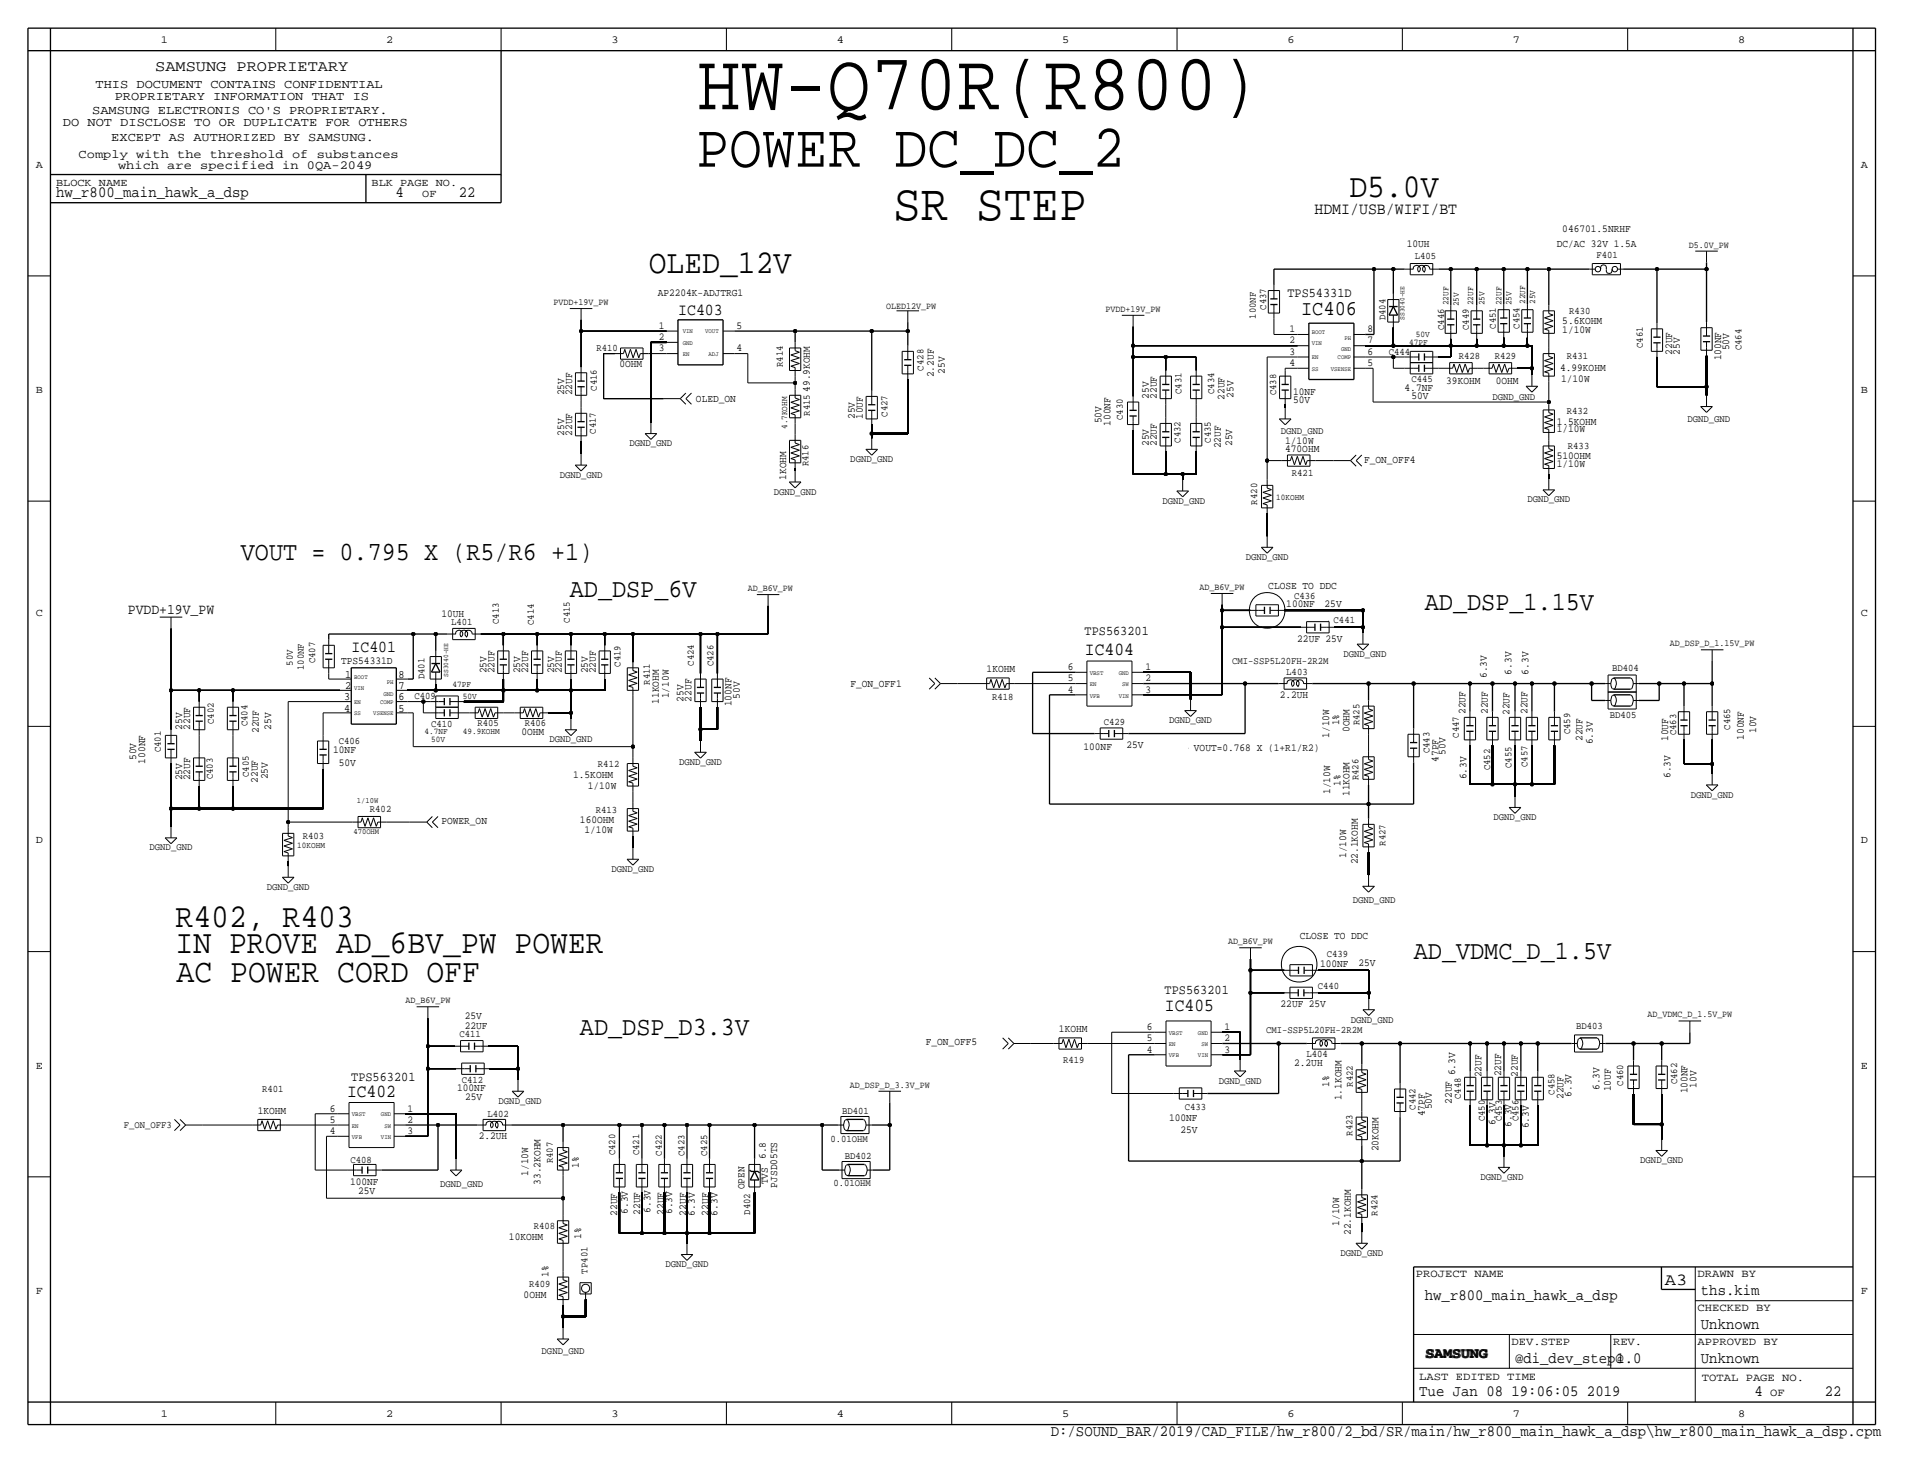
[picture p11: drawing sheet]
<svg xmlns="http://www.w3.org/2000/svg" width="433mm" height="330mm" viewBox="0 0 433 330" stroke-linecap="round" stroke-linejoin="round" font-family="sans-serif">
<defs><g id="words">
<text font-size="18.3" x="157.2" y="24.6">HW-Q70R(R800)</text>
<text font-size="13.9" x="156.9" y="37.6">POWER DC_DC_2</text>
<text font-size="11.7" x="201.4" y="49.5">SR STEP</text>
<g font-size="7.5">
<text x="304.2" y="44.4">D5.0V</text>
<text x="146.3" y="61.5">OLED_12V</text>
<text x="39.6" y="209">R402, R403</text>
<text x="39.6" y="214.9">IN PROVE AD_6BV_PW POWER</text>
<text x="39.8" y="221.5">AC POWER CORD OFF</text>
</g>
<g font-size="5.9">
<text x="54.3" y="126.2">VOUT = 0.795 X (R5/R6 +1)</text>
<text x="128.5" y="134.6">AD_DSP_6V</text>
<text x="321.3" y="137.7">AD_DSP_1.15V</text>
<text x="318.8" y="216.3">AD_VDMC_D_1.5V</text>
<text x="130.8" y="233.4">AD_DSP_D3.3V</text>
</g>
<text font-size="4.7" x="293.3" y="71.1">IC406</text>
<g font-size="4.1">
<text x="244.6" y="147.8">IC404</text>
<text x="262.6" y="228.1">IC405</text>
<text x="78.2" y="247.4">IC402</text>
</g>
<g font-size="3.8">
<text x="296.4" y="48.3">HDMI/USB/WIFI/BT</text>
<text x="152.9" y="71">IC403</text>
<text x="79.2" y="147.1">IC401</text>
<text x="375.4" y="289.8">A3</text>
</g>
<g font-size="3.5">
<text x="35" y="16">SAMSUNG PROPRIETARY</text>
<text x="12.6" y="44.5">hw_r800_main_hawk_a_dsp</text>
<text x="89.2" y="44.5">4</text>
<text x="103.5" y="44.5">22</text>
<text x="321.3" y="293.1">hw_r800_main_hawk_a_dsp</text>
<text x="383.5" y="292.1">ths.kim</text>
<text x="383.5" y="299.7">Unknown</text>
<text x="341.6" y="307.3">@di_dev_step@</text>
<text x="364.4" y="307.3">1.0</text>
<text x="383.5" y="307.3">Unknown</text>
<text x="320" y="315">Tue Jan 08 19:06:05 2019</text>
<text x="395.6" y="315">4</text>
<text x="411.5" y="315">22</text>
<text x="236.9" y="323.9">D:/SOUND_BAR/2019/CAD_FILE/hw_r800/2_bd/SR/main/hw_r800_main_hawk_a_dsp\hw_r800_main_hawk_a_dsp.cpm</text>
</g>
<text font-size="3.3" x="28.8" y="138.4">PVDD+19V_PW</text>
<g font-size="3">
<text x="290.3" y="67.1">TPS54331D</text>
<text x="244.5" y="143.3">TPS563201</text>
<text x="262.6" y="224.3">TPS563201</text>
<text x="79.2" y="243.8">TPS563201</text>
<text x="321.3" y="306.3">SAMSUNG</text>
</g>
<g font-size="2.8">
<text x="21.5" y="19.8">THIS DOCUMENT CONTAINS CONFIDENTIAL</text>
<text x="25.9" y="22.6">PROPRIETARY INFORMATION THAT IS</text>
<text x="14.2" y="28.4">DO NOT DISCLOSE TO OR DUPLICATE FOR OTHERS</text>
<text x="20.8" y="25.7">SAMSUNG ELECTRONIS CO'S PROPRIETARY.</text>
<text x="17.7" y="35.6">Comply with the threshold of substances</text>
<text x="25.1" y="31.8">EXCEPT AS AUTHORIZED BY SAMSUNG.</text>
<text x="26.6" y="38.1">which are specified in 0QA-2049</text>
</g>
<g font-size="2.6">
<text x="77.8" y="155.4">2</text>
<text x="77.8" y="152.9">1</text>
<text x="89.9" y="152.9">8</text>
<text x="89.9" y="155.4">7</text>
<text x="77.6" y="160.5">4</text>
<text x="77.6" y="158">3</text>
<text x="89.9" y="158">6</text>
<text x="89.9" y="160.5">5</text>
</g>
<g font-size="2.5">
<text x="319.2" y="288">PROJECT NAME</text>
<text x="382.7" y="288">DRAWN BY</text>
<text x="382.7" y="295.7">CHECKED BY</text>
<text x="340.8" y="303.3">DEV.STEP</text>
<text x="363.7" y="303.3">REV.</text>
<text x="382.7" y="303.3">APPROVED BY</text>
<text x="320" y="311.1">LAST EDITED TIME</text>
<text x="383.7" y="311.5">TOTAL PAGE NO.</text>
<text x="399.1" y="315">OF</text>
</g>
<g font-size="2.4">
<text x="36.3" y="9.7">1</text>
<text x="87.1" y="9.7">2</text>
<text x="137.9" y="9.7">3</text>
<text x="188.7" y="9.7">4</text>
<text x="239.5" y="9.7">5</text>
<text x="290.3" y="9.7">6</text>
<text x="341.1" y="9.7">7</text>
<text x="391.9" y="9.7">8</text>
<text x="8.1" y="37.8">A</text>
<text x="12.6" y="41.9">BLOCK NAME</text>
<text x="83.8" y="41.9">BLK PAGE NO.</text>
<text x="419.6" y="37.8">A</text>
<text x="95.2" y="44.4">OF</text>
<text x="352.2" y="52.3">046701.5NRHF</text>
<text x="317.2" y="55.6">10UH</text>
<text x="351" y="55.6">DC/AC 32V 1.5A</text>
<text x="148.3" y="66.8">AP2204K-ADJTRG1</text>
<text x="148.5" y="76.7">2</text>
<text x="148.5" y="74.2">1</text>
<text x="166.1" y="74.2">5</text>
<text x="290.8" y="77.5">2</text>
<text x="290.8" y="74.9">1</text>
<text x="308.3" y="74.9">8</text>
<text x="308.3" y="77.5">7</text>
<text x="352.2" y="75.2">1/10W</text>
<text x="352.2" y="73.2">5.6KOHM</text>
<text x="139.6" y="82.8">0OHM</text>
<text x="148.5" y="79.2">3</text>
<text x="166.1" y="79.2">4</text>
<text x="290.8" y="82.6">4</text>
<text x="290.8" y="80">3</text>
<text x="308.3" y="80">6</text>
<text x="308.3" y="82.6">5</text>
<text x="351.7" y="83.6">4.99KOHM</text>
<text x="377" y="80" transform="rotate(-90 377 80)">22UF</text>
<text x="378.8" y="80" transform="rotate(-90 378.8 80)">25V</text>
<text x="388.1" y="81.3" transform="rotate(-90 388.1 81.3)">100NF</text>
<text x="389.8" y="79" transform="rotate(-90 389.8 79)">50V</text>
<text x="8.1" y="88.6">B</text>
<text x="127.2" y="89.2" transform="rotate(-90 127.2 89.2)">25V</text>
<text x="129" y="89.2" transform="rotate(-90 129 89.2)">22UF</text>
<text x="182.6" y="88.4" transform="rotate(-90 182.6 88.4)">49.9KOHM</text>
<text x="210.5" y="85.1" transform="rotate(-90 210.5 85.1)">2.2UF</text>
<text x="213.1" y="84.3" transform="rotate(-90 213.1 84.3)">25V</text>
<text x="259" y="89.9" transform="rotate(-90 259 89.9)">25V</text>
<text x="260.8" y="89.9" transform="rotate(-90 260.8 89.9)">22UF</text>
<text x="278.1" y="89.7" transform="rotate(-90 278.1 89.7)">25V</text>
<text x="291.5" y="89.2">10NF</text>
<text x="316.7" y="88.1">4.7NF</text>
<text x="318.2" y="89.9">50V</text>
<text x="326.1" y="86.6">39KOHM</text>
<text x="337.3" y="86.6">0OHM</text>
<text x="352" y="86.1">1/10W</text>
<text x="419.6" y="88.6">B</text>
<text x="156.9" y="90.7">OLED_ON</text>
<text x="192.7" y="94.5" transform="rotate(-90 192.7 94.5)">25V</text>
<text x="194.5" y="94.5" transform="rotate(-90 194.5 94.5)">10UF</text>
<text x="248.4" y="95.5" transform="rotate(-90 248.4 95.5)">50V</text>
<text x="276" y="90.2" transform="rotate(-90 276 90.2)">22UF</text>
<text x="291.5" y="90.9">50V</text>
<text x="351" y="95.8">1.5KOHM</text>
<text x="127.2" y="98.3" transform="rotate(-90 127.2 98.3)">25V</text>
<text x="129" y="98.3" transform="rotate(-90 129 98.3)">22UF</text>
<text x="250.4" y="96" transform="rotate(-90 250.4 96)">100NF</text>
<text x="259" y="100.6" transform="rotate(-90 259 100.6)">25V</text>
<text x="260.8" y="100.6" transform="rotate(-90 260.8 100.6)">22UF</text>
<text x="275.3" y="101.1" transform="rotate(-90 275.3 101.1)">22UF</text>
<text x="277.8" y="100.6" transform="rotate(-90 277.8 100.6)">25V</text>
<text x="289.8" y="101.9">470OHM</text>
<text x="289.8" y="100.1">1/10W</text>
<text x="351" y="97.5">1/10W</text>
<text x="307.5" y="104.4">F_ON_OFF4</text>
<text x="351" y="103.6">510OHM</text>
<text x="351" y="105.4">1/10W</text>
<text x="177.2" y="108.2" transform="rotate(-90 177.2 108.2)">1KOHM</text>
<text x="286" y="132.8">CLOSE TO DDC</text>
<text x="290" y="136.9">100NF</text>
<text x="298.7" y="136.9">25V</text>
<text x="8.1" y="138.9">C</text>
<text x="99.5" y="139.2">10UH</text>
<text x="419.6" y="138.9">C</text>
<text x="76.9" y="149.9">TPS54331D</text>
<text x="292.5" y="144.8">22UF 25V</text>
<text x="109.7" y="151.9" transform="rotate(-90 109.7 151.9)">25V</text>
<text x="111.5" y="151.9" transform="rotate(-90 111.5 151.9)">22UF</text>
<text x="117.3" y="151.9" transform="rotate(-90 117.3 151.9)">25V</text>
<text x="119.1" y="151.9" transform="rotate(-90 119.1 151.9)">22UF</text>
<text x="124.9" y="151.9" transform="rotate(-90 124.9 151.9)">25V</text>
<text x="126.7" y="151.9" transform="rotate(-90 126.7 151.9)">22UF</text>
<text x="132.5" y="151.9" transform="rotate(-90 132.5 151.9)">25V</text>
<text x="134.3" y="151.9" transform="rotate(-90 134.3 151.9)">22UF</text>
<text x="191.7" y="154.9">F_ON_OFF1</text>
<text x="222.5" y="151.6">1KOHM</text>
<text x="240.7" y="151.1">6</text>
<text x="240.7" y="153.7">5</text>
<text x="258.3" y="153.7">2</text>
<text x="258.3" y="151.1">1</text>
<text x="335.2" y="152.9" transform="rotate(-90 335.2 152.9)">6.3V</text>
<text x="340.8" y="152.1" transform="rotate(-90 340.8 152.1)">6.3V</text>
<text x="344.6" y="152.1" transform="rotate(-90 344.6 152.1)">6.3V</text>
<text x="148.5" y="158.8" transform="rotate(-90 148.5 158.8)">11KOHM</text>
<text x="150.8" y="157.5" transform="rotate(-90 150.8 157.5)">1/10W</text>
<text x="154.1" y="158.2" transform="rotate(-90 154.1 158.2)">25V</text>
<text x="155.9" y="158.2" transform="rotate(-90 155.9 158.2)">22UF</text>
<text x="164.9" y="159.3" transform="rotate(-90 164.9 159.3)">100NF</text>
<text x="166.8" y="157.6" transform="rotate(-90 166.8 157.6)">50V</text>
<text x="240.7" y="156.2">4</text>
<text x="258.3" y="156.2">3</text>
<text x="288.5" y="157.3">2.2UH</text>
<text x="330.4" y="161" transform="rotate(-90 330.4 161)">22UF</text>
<text x="335.5" y="161" transform="rotate(-90 335.5 161)">22UF</text>
<text x="340.3" y="161.3" transform="rotate(-90 340.3 161.3)">22UF</text>
<text x="344.4" y="161" transform="rotate(-90 344.4 161)">22UF</text>
<text x="41.1" y="164.6" transform="rotate(-90 41.1 164.6)">25V</text>
<text x="42.9" y="164.6" transform="rotate(-90 42.9 164.6)">22UF</text>
<text x="58.4" y="165.4" transform="rotate(-90 58.4 165.4)">22UF</text>
<text x="61.2" y="164.6" transform="rotate(-90 61.2 164.6)">25V</text>
<text x="117.6" y="165.9">0OHM</text>
<text x="299.7" y="166.4" transform="rotate(-90 299.7 166.4)">1/10W</text>
<text x="302" y="163.6" transform="rotate(-90 302 163.6)">1%</text>
<text x="304.2" y="165.1" transform="rotate(-90 304.2 165.1)">0OHM</text>
<text x="356.8" y="167.1" transform="rotate(-90 356.8 167.1)">22UF</text>
<text x="359.1" y="167.9" transform="rotate(-90 359.1 167.9)">6.3V</text>
<text x="376.1" y="167.1" transform="rotate(-90 376.1 167.1)">10UF</text>
<text x="393.1" y="166.9" transform="rotate(-90 393.1 166.9)">100NF</text>
<text x="395.9" y="165.4" transform="rotate(-90 395.9 165.4)">10V</text>
<text x="30.7" y="171.5" transform="rotate(-90 30.7 171.5)">50V</text>
<text x="32.7" y="172.2" transform="rotate(-90 32.7 172.2)">100NF</text>
<text x="75.1" y="169.9">10NF</text>
<text x="76.4" y="172.7">50V</text>
<text x="244.3" y="169.2">100NF</text>
<text x="253.9" y="168.7">25V</text>
<text x="269.2" y="169.4">VOUT=0.768 X (1+R1/R2)</text>
<text x="324.3" y="171.8" transform="rotate(-90 324.3 171.8)">47PF</text>
<text x="325.9" y="170.2" transform="rotate(-90 325.9 170.2)">50V</text>
<text x="41.1" y="176" transform="rotate(-90 41.1 176)">25V</text>
<text x="42.9" y="176" transform="rotate(-90 42.9 176)">22UF</text>
<text x="58.1" y="176.5" transform="rotate(-90 58.1 176.5)">22UF</text>
<text x="60.4" y="175.8" transform="rotate(-90 60.4 175.8)">25V</text>
<text x="129.2" y="175.5">1.5KOHM</text>
<text x="132.5" y="178.1">1/10W</text>
<text x="299.9" y="179.1" transform="rotate(-90 299.9 179.1)">1/10W</text>
<text x="302.2" y="177.3" transform="rotate(-90 302.2 177.3)">1%</text>
<text x="304.2" y="179.6" transform="rotate(-90 304.2 179.6)">11KOHM</text>
<text x="330.7" y="175.8" transform="rotate(-90 330.7 175.8)">6.3V</text>
<text x="376.6" y="175.5" transform="rotate(-90 376.6 175.5)">6.3V</text>
<text x="99.5" y="185.9">POWER_ON</text>
<text x="130.8" y="185.7">160OHM</text>
<text x="8.1" y="190.2">D</text>
<text x="131.8" y="188">1/10W</text>
<text x="419.6" y="190.2">D</text>
<text x="303.5" y="193.5" transform="rotate(-90 303.5 193.5)">1/10W</text>
<text x="306.1" y="195" transform="rotate(-90 306.1 195)">22.1KOHM</text>
<text x="293.1" y="211.8">CLOSE TO DDC</text>
<text x="297.6" y="218.2">100NF</text>
<text x="306.3" y="217.9">25V</text>
<text x="288.7" y="227.2">22UF 25V</text>
<text x="104.8" y="232.2">22UF</text>
<text x="104.8" y="229.9">25V</text>
<text x="238.8" y="232.8">1KOHM</text>
<text x="258.6" y="232.3">6</text>
<text x="276.1" y="232.3">1</text>
<text x="208.7" y="235.7">F_ON_OFF5</text>
<text x="258.6" y="234.8">5</text>
<text x="258.6" y="237.4">4</text>
<text x="276.1" y="237.4">3</text>
<text x="276.1" y="234.8">2</text>
<text x="8.1" y="241">E</text>
<text x="291.8" y="240.5">2.2UH</text>
<text x="299.7" y="245.1" transform="rotate(-90 299.7 245.1)">1%</text>
<text x="328.1" y="242.6" transform="rotate(-90 328.1 242.6)">6.3V</text>
<text x="334" y="243" transform="rotate(-90 334 243)">22UF</text>
<text x="338.5" y="242.8" transform="rotate(-90 338.5 242.8)">22UF</text>
<text x="342.2" y="242.9" transform="rotate(-90 342.2 242.9)">22UF</text>
<text x="360.6" y="245.9" transform="rotate(-90 360.6 245.9)">6.3V</text>
<text x="382.5" y="245.4" transform="rotate(-90 382.5 245.4)">10V</text>
<text x="419.6" y="241">E</text>
<text x="58.1" y="251.2">1KOHM</text>
<text x="74.4" y="250.7">6</text>
<text x="91.9" y="250.7">1</text>
<text x="103.1" y="246.1">100NF</text>
<text x="104.9" y="248.2">25V</text>
<text x="302.5" y="248.2" transform="rotate(-90 302.5 248.2)">1.1KOHM</text>
<text x="321.3" y="251.8" transform="rotate(-90 321.3 251.8)">47PF</text>
<text x="322.8" y="250.2" transform="rotate(-90 322.8 250.2)">50V</text>
<text x="327.4" y="248.9" transform="rotate(-90 327.4 248.9)">22UF</text>
<text x="352.5" y="247.9" transform="rotate(-90 352.5 247.9)">22UF</text>
<text x="354.3" y="247.4" transform="rotate(-90 354.3 247.4)">6.3V</text>
<text x="363.2" y="246.1" transform="rotate(-90 363.2 246.1)">10UF</text>
<text x="380.4" y="246.6" transform="rotate(-90 380.4 246.6)">100NF</text>
<text x="74.4" y="253.2">5</text>
<text x="74.4" y="255.8">4</text>
<text x="91.9" y="255.8">3</text>
<text x="91.9" y="253.2">2</text>
<text x="107.9" y="256.9">2.2UH</text>
<text x="263.6" y="252.7">100NF</text>
<text x="266.1" y="255.5">25V</text>
<text x="337.2" y="253.8" transform="rotate(-90 337.2 253.8)">6.3V</text>
<text x="340.8" y="254.2" transform="rotate(-90 340.8 254.2)">6.3V</text>
<text x="344.7" y="254.5" transform="rotate(-90 344.7 254.5)">6.3V</text>
<text x="130.5" y="263.4" transform="rotate(-90 130.5 263.4)">1%</text>
<text x="172.7" y="261.4" transform="rotate(-90 172.7 261.4)">6.8</text>
<text x="310.8" y="259.7" transform="rotate(-90 310.8 259.7)">20KOHM</text>
<text x="78.9" y="267.2">100NF</text>
<text x="80.7" y="269.2">25V</text>
<text x="119.1" y="265.2" transform="rotate(-90 119.1 265.2)">1/10W</text>
<text x="121.9" y="267.2" transform="rotate(-90 121.9 267.2)">33.2KOHM</text>
<text x="167.8" y="268.2" transform="rotate(-90 167.8 268.2)">OPEN</text>
<text x="173.1" y="267.1" transform="rotate(-90 173.1 267.1)">TVS</text>
<text x="175.2" y="267.9" transform="rotate(-90 175.2 267.9)">PJSD05TS</text>
<text x="139.1" y="274.2" transform="rotate(-90 139.1 274.2)">22UF</text>
<text x="141.5" y="273.8" transform="rotate(-90 141.5 273.8)">6.3V</text>
<text x="144.3" y="274" transform="rotate(-90 144.3 274)">22UF</text>
<text x="146.7" y="273.5" transform="rotate(-90 146.7 273.5)">6.3V</text>
<text x="149.7" y="274" transform="rotate(-90 149.7 274)">22UF</text>
<text x="151.5" y="273.8" transform="rotate(-90 151.5 273.8)">6.3V</text>
<text x="154.7" y="274.2" transform="rotate(-90 154.7 274.2)">22UF</text>
<text x="156.7" y="274.2" transform="rotate(-90 156.7 274.2)">6.3V</text>
<text x="159.8" y="274.2" transform="rotate(-90 159.8 274.2)">22UF</text>
<text x="161.7" y="274.2" transform="rotate(-90 161.7 274.2)">6.3V</text>
<text x="114.8" y="279.7">10KOHM</text>
<text x="131" y="279.4" transform="rotate(-90 131 279.4)">1%</text>
<text x="301.9" y="276.5" transform="rotate(-90 301.9 276.5)">1/10W</text>
<text x="304.6" y="278.5" transform="rotate(-90 304.6 278.5)">22.1KOHM</text>
<text x="8.1" y="291.8">F</text>
<text x="118.1" y="292.9">0OHM</text>
<text x="123.6" y="288" transform="rotate(-90 123.6 288)">1%</text>
<text x="419.6" y="291.8">F</text>
<text x="36.3" y="319.5">1</text>
<text x="87.1" y="319.5">2</text>
<text x="137.9" y="319.5">3</text>
<text x="188.7" y="319.5">4</text>
<text x="239.5" y="319.5">5</text>
<text x="290.3" y="319.5">6</text>
<text x="341.1" y="319.5">7</text>
<text x="391.9" y="319.5">8</text>
</g>
<g font-size="2.3">
<text x="319" y="58.4">L405</text>
<text x="359.9" y="58.2">F401</text>
<text x="283.2" y="71.9" transform="rotate(-90 283.2 71.9)">100NF</text>
<text x="285.4" y="69.9" transform="rotate(-90 285.4 69.9)">C437</text>
<text x="353.8" y="70.9">R430</text>
<text x="312.4" y="72.3" transform="rotate(-90 312.4 72.3)">D404</text>
<text x="325.6" y="74.4" transform="rotate(-90 325.6 74.4)">C446</text>
<text x="331.2" y="74.4" transform="rotate(-90 331.2 74.4)">C449</text>
<text x="337.3" y="74.2" transform="rotate(-90 337.3 74.2)">C451</text>
<text x="342.6" y="74.2" transform="rotate(-90 342.6 74.2)">C454</text>
<text x="134.5" y="79.2">R410</text>
<text x="176.5" y="82.8" transform="rotate(-90 176.5 82.8)">R414</text>
<text x="208.2" y="83.6" transform="rotate(-90 208.2 83.6)">C428</text>
<text x="313.1" y="80">C444</text>
<text x="328.9" y="81">R428</text>
<text x="337" y="81">R429</text>
<text x="353.3" y="81">R431</text>
<text x="370.4" y="78.5" transform="rotate(-90 370.4 78.5)">C461</text>
<text x="392.6" y="79" transform="rotate(-90 392.6 79)">C464</text>
<text x="134.6" y="88.1" transform="rotate(-90 134.6 88.1)">C416</text>
<text x="266.4" y="88.9" transform="rotate(-90 266.4 88.9)">C431</text>
<text x="273.8" y="88.9" transform="rotate(-90 273.8 88.9)">C434</text>
<text x="287.7" y="89.2" transform="rotate(-90 287.7 89.2)">C438</text>
<text x="318.2" y="86.1">C445</text>
<text x="182.6" y="93.7" transform="rotate(-90 182.6 93.7)">R415</text>
<text x="200.1" y="94" transform="rotate(-90 200.1 94)">C427</text>
<text x="253.2" y="94.7" transform="rotate(-90 253.2 94.7)">C430</text>
<text x="336.5" y="90.2">DGND_GND</text>
<text x="353.3" y="93.5">R432</text>
<text x="380.4" y="95.2">DGND_GND</text>
<text x="134.3" y="97.8" transform="rotate(-90 134.3 97.8)">C417</text>
<text x="141.9" y="100.6">DGND_GND</text>
<text x="266.1" y="99.8" transform="rotate(-90 266.1 99.8)">C432</text>
<text x="273" y="99.8" transform="rotate(-90 273 99.8)">C435</text>
<text x="288.7" y="97.8">DGND_GND</text>
<text x="353.5" y="101.3">R433</text>
<text x="126.2" y="107.7">DGND_GND</text>
<text x="182.3" y="105.2" transform="rotate(-90 182.3 105.2)">R416</text>
<text x="191.7" y="104.2">DGND_GND</text>
<text x="291.3" y="107.4">R421</text>
<text x="174.4" y="111.6">DGND_GND</text>
<text x="262.1" y="113.6">DGND_GND</text>
<text x="283.4" y="113.8" transform="rotate(-90 283.4 113.8)">R420</text>
<text x="344.4" y="113.3">DGND_GND</text>
<text x="280.9" y="126.3">DGND_GND</text>
<text x="291.8" y="135.1">C436</text>
<text x="101.7" y="141">L401</text>
<text x="112.5" y="140.7" transform="rotate(-90 112.5 140.7)">C413</text>
<text x="120.3" y="141" transform="rotate(-90 120.3 141)">C414</text>
<text x="128.5" y="140.5" transform="rotate(-90 128.5 140.5)">C415</text>
<text x="300.7" y="140.5">C441</text>
<text x="71.1" y="149.6" transform="rotate(-90 71.1 149.6)">C407</text>
<text x="277.8" y="149.9">CMI-SSP5L20FH-2R2M</text>
<text x="302.9" y="148.1">DGND_GND</text>
<text x="66" y="150.1" transform="rotate(-90 66 150.1)">50V</text>
<text x="68.5" y="151.1" transform="rotate(-90 68.5 151.1)">100NF</text>
<text x="95.7" y="153.2" transform="rotate(-90 95.7 153.2)">D401</text>
<text x="139.9" y="150.4" transform="rotate(-90 139.9 150.4)">C419</text>
<text x="146.5" y="154.4" transform="rotate(-90 146.5 154.4)">R411</text>
<text x="156.4" y="150.1" transform="rotate(-90 156.4 150.1)">C424</text>
<text x="160.9" y="150.3" transform="rotate(-90 160.9 150.3)">C426</text>
<text x="290" y="152.1">L403</text>
<text x="363.5" y="151.4">BD404</text>
<text x="93.4" y="157.7">C409</text>
<text x="223.7" y="158">R418</text>
<text x="48.2" y="163.3" transform="rotate(-90 48.2 163.3)">C402</text>
<text x="55.8" y="163.8" transform="rotate(-90 55.8 163.8)">C404</text>
<text x="76.4" y="167.9">C406</text>
<text x="97.2" y="164.1">C410</text>
<text x="107.6" y="163.8">R405</text>
<text x="118.3" y="163.8">R406</text>
<text x="123.9" y="167.4">DGND_GND</text>
<text x="248.9" y="163.6">C429</text>
<text x="263.6" y="163.1">DGND_GND</text>
<text x="306.5" y="163.6" transform="rotate(-90 306.5 163.6)">R425</text>
<text x="328.9" y="166.4" transform="rotate(-90 328.9 166.4)">C447</text>
<text x="354" y="165.6" transform="rotate(-90 354 165.6)">C459</text>
<text x="363" y="162.1">BD405</text>
<text x="377.9" y="165.9" transform="rotate(-90 377.9 165.9)">C463</text>
<text x="390.1" y="164.6" transform="rotate(-90 390.1 164.6)">C465</text>
<text x="36.3" y="169.7" transform="rotate(-90 36.3 169.7)">C401</text>
<text x="134.8" y="173">R412</text>
<text x="153.1" y="172.5">DGND_GND</text>
<text x="322.3" y="169.9" transform="rotate(-90 322.3 169.9)">C443</text>
<text x="336" y="173.7" transform="rotate(-90 336 173.7)">C452</text>
<text x="340.8" y="173.2" transform="rotate(-90 340.8 173.2)">C455</text>
<text x="344.4" y="173" transform="rotate(-90 344.4 173)">C457</text>
<text x="48" y="175.8" transform="rotate(-90 48 175.8)">C403</text>
<text x="56.1" y="175.3" transform="rotate(-90 56.1 175.3)">C405</text>
<text x="306.3" y="176" transform="rotate(-90 306.3 176)">R426</text>
<text x="381.2" y="179.9">DGND_GND</text>
<text x="83.4" y="183.1">R402</text>
<text x="134.3" y="183.4">R413</text>
<text x="336.8" y="185">DGND_GND</text>
<text x="33.7" y="191.8">DGND_GND</text>
<text x="68.3" y="189.3">R403</text>
<text x="312.4" y="190.8" transform="rotate(-90 312.4 190.8)">R427</text>
<text x="137.9" y="196.6">DGND_GND</text>
<text x="60.1" y="200.7">DGND_GND</text>
<text x="305" y="203.7">DGND_GND</text>
<text x="299.2" y="215.9">C439</text>
<text x="297.1" y="223">C440</text>
<text x="103.6" y="233.9">C411</text>
<text x="285.4" y="232.9">CMI-SSP5L20FH-2R2M</text>
<text x="304.5" y="230.8">DGND_GND</text>
<text x="355.4" y="232.2">BD403</text>
<text x="239.7" y="239.8">R419</text>
<text x="294.6" y="238.5">L404</text>
<text x="104.1" y="244.3">C412</text>
<text x="274.8" y="244.4">DGND_GND</text>
<text x="305" y="245.1" transform="rotate(-90 305 245.1)">R422</text>
<text x="366" y="244.9" transform="rotate(-90 366 244.9)">C460</text>
<text x="378.2" y="244.6" transform="rotate(-90 378.2 244.6)">C462</text>
<text x="59.1" y="246.4">R401</text>
<text x="109.9" y="252">L402</text>
<text x="112.4" y="249">DGND_GND</text>
<text x="189.8" y="251.4">BD401</text>
<text x="267.2" y="250.4">C433</text>
<text x="319.2" y="250.3" transform="rotate(-90 319.2 250.3)">C442</text>
<text x="329.4" y="247.9" transform="rotate(-90 329.4 247.9)">C448</text>
<text x="350.5" y="246.9" transform="rotate(-90 350.5 246.9)">C458</text>
<text x="27.9" y="254.4">F_ON_OFF3</text>
<text x="187.2" y="257.6">0.01OHM</text>
<text x="305" y="256.1" transform="rotate(-90 305 256.1)">R423</text>
<text x="334.8" y="252.9" transform="rotate(-90 334.8 252.9)">C450</text>
<text x="338.6" y="252.9" transform="rotate(-90 338.6 252.9)">C453</text>
<text x="342.4" y="252.9" transform="rotate(-90 342.4 252.9)">C456</text>
<text x="79" y="262.3">C408</text>
<text x="124.7" y="262.4" transform="rotate(-90 124.7 262.4)">R407</text>
<text x="138.7" y="260.6" transform="rotate(-90 138.7 260.6)">C420</text>
<text x="144.1" y="260.6" transform="rotate(-90 144.1 260.6)">C421</text>
<text x="149.3" y="260.7" transform="rotate(-90 149.3 260.7)">C422</text>
<text x="154.3" y="260.8" transform="rotate(-90 154.3 260.8)">C423</text>
<text x="159.4" y="260.8" transform="rotate(-90 159.4 260.8)">C425</text>
<text x="190.5" y="261.5">BD402</text>
<text x="369.8" y="262.3">DGND_GND</text>
<text x="99.3" y="267.7">DGND_GND</text>
<text x="187.9" y="267.6">0.01OHM</text>
<text x="333.8" y="266.1">DGND_GND</text>
<text x="169.1" y="273.9" transform="rotate(-90 169.1 273.9)">D402</text>
<text x="310.5" y="274.2" transform="rotate(-90 310.5 274.2)">R424</text>
<text x="120.3" y="277.1">R408</text>
<text x="132.5" y="287.2" transform="rotate(-90 132.5 287.2)">TP401</text>
<text x="150.1" y="285.8">DGND_GND</text>
<text x="302.2" y="283.3">DGND_GND</text>
<text x="119.3" y="290.3">R409</text>
<text x="122.1" y="305.3">DGND_GND</text>
</g>
<g font-size="2.1">
<text x="380.8" y="55.8">D5.0V_PW</text>
<text x="124.8" y="68.8">PVDD+19V_PW</text>
<text x="199.8" y="69.6">OLED12V_PW</text>
<text x="249.3" y="70.3">PVDD+19V_PW</text>
<text x="168.6" y="133.3">AD_B6V_PW</text>
<text x="270.5" y="133">AD_B6V_PW</text>
<text x="376.5" y="145.7">AD_DSP_D_1.15V_PW</text>
<text x="276.9" y="213">AD_B6V_PW</text>
<text x="91.4" y="226.3">AD_B6V_PW</text>
<text x="371.4" y="229.5">AD_VDMC_D_1.5V_PW</text>
<text x="191.6" y="245.3">AD_DSP_D_3.3V_PW</text>
</g>
<g font-size="2">
<text x="326.6" y="68.8" transform="rotate(-90 326.6 68.8)">22UF</text>
<text x="328.9" y="69.1" transform="rotate(-90 328.9 69.1)">25V</text>
<text x="332.2" y="68.8" transform="rotate(-90 332.2 68.8)">22UF</text>
<text x="334.7" y="68.8" transform="rotate(-90 334.7 68.8)">25V</text>
<text x="338.5" y="68.8" transform="rotate(-90 338.5 68.8)">22UF</text>
<text x="340.8" y="68.8" transform="rotate(-90 340.8 68.8)">25V</text>
<text x="343.9" y="68.6" transform="rotate(-90 343.9 68.6)">22UF</text>
<text x="346.2" y="68.6" transform="rotate(-90 346.2 68.6)">25V</text>
<text x="317.7" y="77.7">47PF</text>
<text x="319.2" y="75.9">50V</text>
<text x="177.5" y="96.8" transform="rotate(-90 177.5 96.8)">4.7KOHM</text>
<text x="287.7" y="112.8">10KOHM</text>
<text x="102.1" y="154.9">47PF</text>
<text x="104.3" y="157.7">50V</text>
<text x="95.7" y="165.6">4.7NF</text>
<text x="97.2" y="167.4">50V</text>
<text x="104.3" y="165.6">49.9KOHM</text>
<text x="67" y="191.3">10KOHM</text>
</g>
<g font-size="1.8">
<text x="80.5" y="181.1">1/10W</text>
<text x="79.7" y="188.2">470OHM</text>
</g>
<g font-size="1.6">
<text x="316.7" y="72.1" transform="rotate(-90 316.7 72.1)">SS3040-HE</text>
<text x="101" y="152.6" transform="rotate(-90 101 152.6)">SS3040-HE</text>
</g>
<g font-size="1.4">
<text x="153.9" y="77.7">GND</text>
<text x="153.9" y="75.2">VIN</text>
<text x="159" y="75.2">VOUT</text>
<text x="295.8" y="77.9">VIN</text>
<text x="295.8" y="75.3">BOOT</text>
<text x="303.1" y="76.6">PH</text>
<text x="153.9" y="80.3">EN</text>
<text x="159.8" y="80.3">ADJ</text>
<text x="295.8" y="83.6">SS</text>
<text x="295.8" y="81">EN</text>
<text x="300.1" y="83.6">VSENSE</text>
<text x="301.6" y="81">COMP</text>
<text x="302.4" y="79.1">GND</text>
<text x="79.9" y="155.6">VIN</text>
<text x="79.9" y="153.1">BOOT</text>
<text x="87.2" y="154.3">PH</text>
<text x="245.7" y="154.8">EN</text>
<text x="245.7" y="152.2">VBST</text>
<text x="252.3" y="152.2">GND</text>
<text x="253" y="154.8">SW</text>
<text x="79.9" y="161.3">SS</text>
<text x="79.9" y="158.8">EN</text>
<text x="84.2" y="161.3">VSENSE</text>
<text x="85.7" y="158.8">COMP</text>
<text x="86.5" y="156.9">GND</text>
<text x="245.7" y="157.3">VFB</text>
<text x="252.3" y="157.3">VIN</text>
<text x="263.6" y="233.4">VBST</text>
<text x="270.1" y="233.4">GND</text>
<text x="263.6" y="236">EN</text>
<text x="263.6" y="238.5">VFB</text>
<text x="270.1" y="238.5">VIN</text>
<text x="270.9" y="236">SW</text>
<text x="79.3" y="251.8">VBST</text>
<text x="85.9" y="251.8">GND</text>
<text x="79.3" y="254.4">EN</text>
<text x="79.3" y="256.9">VFB</text>
<text x="85.9" y="256.9">VIN</text>
<text x="86.7" y="254.4">SW</text>
</g>
<g font-size=".3">
<text x="298.4" y="11.4">EDITED BY MINGOO</text>
<text x="417.8" y="11.4">EDITED BY MINGOO</text>
<text x="298.4" y="321.3">EDITED BY MINGOO</text>
</g>
</g></defs>
<!-- layer: Nets -->
<g fill="none" stroke="#000" stroke-width=".3">
<path d="M384.8 59.2v1.5zM131 74.7v8.1zM131 72.1v2.6zM131 74.7h19.3zM146.8 77.2v18zM146.8 77.2h3.5zM165.6 74.7h13.7zM179.3 74.7v2.5zM179.3 74.7h17.2zM196.5 74.7v13.4zM196.5 74.7h8.2zM204.7 74.7v3.3z"/>
<path d="M204.7 72.6v2.1zM255.5 73.7v4.3zM255.5 78h37.1zM255.5 78v2.5zM287.2 60.7v3.6zM287.2 60.7h22.6zM307.8 75.4h2zM309.8 60.7h4.3zM309.8 60.7v14.7zM314.1 60.7v5.6zM314.1 60.7h2.6zM324.3 60.7h2.8z"/>
<path d="M327.1 60.7v8.1zM327.1 60.7h5.8zM332.9 60.7v8.1zM332.9 60.7h6.1zM339 60.7v7.9zM339 60.7h5.4zM344.4 60.7v7.9zM344.4 60.7h4.8zM349.2 60.7v8.1zM349.2 60.7h9.1zM366 60.7h7.6zM373.6 60.7v12.2z"/>
<path d="M373.6 60.7h11.2zM384.8 60.7v11.9zM131 99.6v2.8zM196.5 95.8v2zM196.5 97.8v1zM196.5 97.8h8.2zM204.7 85.6v12.2zM255.5 97v9.9zM255.5 80.5v8.9zM255.5 80.5h7.3zM262.8 80.5v3.1zM262.8 80.5h6.9z"/>
<path d="M269.7 80.5v3.1zM289.8 91.2v.7zM373.6 80.5v6.7zM373.6 87.2h11.2zM384.8 87.2v2zM384.8 80.3v6.9zM179.3 105.7v.5zM255.5 106.9h7.3zM262.8 101.9v5zM262.8 106.9h3.8zM266.6 106.9v1.3zM266.6 106.9h3.1z"/>
<path d="M269.7 101.9v5zM285.7 115.8v5.1zM349.2 106.9v1.1zM173.2 136.7v6.3zM275.5 137.7v3.8zM275.5 136.4v1.3zM275.5 137.7h6.4zM289.5 137.7h17.8zM307.3 137.7v3.8zM307.3 137.7h.1zM38.6 155.7v8.9zM38.6 141.7v14z"/>
<path d="M38.6 155.7h6.3zM44.9 155.7v2.5zM44.9 155.7h7.6zM52.5 155.7v2.5zM52.5 155.7h24.2zM74.1 143v1.3zM74.1 143h19.1zM91.9 155.7h6.3zM91.9 153.2h1.3zM93.2 143h5zM93.2 143v10.2zM98.2 154.4v1.3z"/>
<path d="M98.2 155.7h15.3zM98.2 143v3.8zM98.2 143h2.6zM104.6 158.2h8.9zM108.4 143h5.1zM113.5 153.2v2.5zM113.5 155.7v2.5zM113.5 155.7h7.6zM113.5 143v2.5zM113.5 143h7.6zM121.1 153.2v2.5zM121.1 155.7h7.6z"/>
<path d="M121.1 143v2.5zM121.1 143h7.6zM128.7 153.2v2.5zM128.7 155.7v5.1zM128.7 155.7h7.6zM128.7 143v2.5zM128.7 143h7.6zM136.3 153.2v2.5zM136.3 143v2.5zM136.3 143h6.4zM142.7 143v6.4zM142.7 143h15.2z"/>
<path d="M157.9 159.5v5zM157.9 143v8.9zM157.9 143h3.8zM161.7 159.5v5zM161.7 143v8.9zM161.7 143h11.5zM232.8 151.6h9.7zM232.8 151.6v13.9zM236.6 156.7v24.7zM236.6 156.7h5.9zM257.8 151.6h10.6zM257.8 156.7h17.7z"/>
<path d="M257.8 154.2h22.9zM268.4 151.6v6.1zM275.5 141.5h17.8zM275.5 141.5v15.2zM280.7 154.2h7.5zM280.7 154.2v11.3zM295.9 154.2h12.7zM300.9 141.5h6.4zM307.3 141.5v1.2zM308.6 154.2v3.8zM308.6 154.2h10.1zM318.7 154.2v10.1z"/>
<path d="M318.7 154.2h12.7zM331.4 154.2v6.3zM331.4 154.2h5.1zM336.5 154.2v6.3zM336.5 154.2h5.1zM341.6 154.2v6.3zM341.6 154.2h3.8zM345.4 154.2v6.3zM345.4 154.2h5.1zM350.5 154.2v6.3zM350.5 154.2h8.4zM358.9 154.2h3z"/>
<path d="M358.9 154.2v3.8zM358.9 158h3zM369.5 154.2h4.6zM369.5 158h4.6zM374.1 154.2h5.6zM374.1 154.2v3.8zM379.7 154.2v5.1zM379.7 154.2h6.3zM386 154.2v5.1zM386 149.1v5.1zM38.6 172.2v10.2zM44.9 177.3v5.1z"/>
<path d="M52.5 177.3v5.1zM72.8 173.5v8.9zM123.6 160.8h5.1zM128.7 160.8v1.3zM157.9 164.5h3.8zM157.9 164.5v2.6zM232.8 165.5h14zM254.4 165.5h26.3zM308.6 177v4.4zM318.7 172v9.4zM331.4 176.9h5.1zM331.4 168.1v8.8z"/>
<path d="M336.5 168.1v8.8zM336.5 176.9h5.1zM341.6 176.9v2.7zM341.6 176.9h3.8zM341.6 168.1v8.8zM345.4 176.9h5.1zM345.4 168.1v8.8zM350.5 168.1v8.8zM379.7 166.9v5.4zM379.7 172.3h6.3zM386 172.3v2.2zM386 166.9v5.4z"/>
<path d="M38.6 182.4v4zM38.6 182.4h6.3zM44.9 182.4h7.6zM52.5 182.4h20.3zM65 194.3v1zM142.7 188.7v2.6zM236.6 181.4h72zM308.6 192.3v5.1zM308.6 181.4v3.3zM308.6 181.4h10.1zM281.9 218.8v5.1zM281.9 216.3v2.5z"/>
<path d="M281.9 218.8h7.7zM297.2 218.8h11.4zM308.6 218.8v5.1zM96.5 229.6v6.4zM96.5 236h6.1zM96.5 236v5zM110.2 236h6.6zM116.8 236v5zM254.5 237.9h5.8zM254.5 237.9v24zM275.6 232.8h4zM275.6 235.4h12.7z"/>
<path d="M275.6 237.9h6.3zM279.6 232.8v6.2zM281.9 223.9h7.7zM281.9 223.9v14zM288.3 235.4h6.3zM288.3 235.4v11.2zM302.3 235.4h4.7zM307 235.4v4.6zM307 235.4h8.7zM308.6 223.9v1.3zM315.7 235.4v8.9zM315.7 235.4h15.8z"/>
<path d="M331.5 235.4v6.3zM331.5 235.4h3.8zM335.3 235.4v6.3zM335.3 235.4h3.8zM339.1 235.4v6.3zM339.1 235.4h3.8zM342.9 235.4v6.3zM342.9 235.4h3.8zM346.7 235.4v6.3zM346.7 235.4h7.6zM361.9 235.4h6.4zM368.3 235.4v3.8z"/>
<path d="M368.3 235.4h6.3zM374.6 235.4v3.8zM374.6 235.4h6.4zM381 232.8v2.6zM91.4 251.2h11.4zM91.4 256.3h5.1zM91.4 253.7h7.4zM96.5 241h6.3zM96.5 241v15.3zM98.8 253.7h8.8zM98.8 253.7v10.2zM102.8 251.2v10.2z"/>
<path d="M110.4 241h6.4zM115.3 253.7h11.6zM116.8 241v2.6zM126.9 253.7v3.9zM126.9 253.7h12.7zM139.6 253.7v7.7zM139.6 253.7h5.1zM144.7 253.7v7.7zM144.7 253.7h5.1zM149.8 253.7v7.7zM149.8 253.7h5.1zM154.9 253.7v7.7z"/>
<path d="M154.9 253.7h5.1zM160 253.7v7.7zM160 253.7h10.1zM170.1 253.7v7.7zM170.1 253.7h15.3zM185.4 253.7h3.5zM185.4 253.7v10.2zM196.5 253.7h4.1zM200.6 253.7v10.2zM200.6 248.7v5zM272.2 246.6h16.1zM307 258.3v3.6z"/>
<path d="M315.7 252v9.9zM331.5 258.3h3.8zM331.5 249.3v9zM335.3 258.3h3.8zM335.3 249.3v9zM339.1 258.3v2.5zM339.1 249.3v9zM339.1 258.3h3.8zM342.9 258.3h3.8zM342.9 249.3v9zM346.7 249.3v9zM368.3 246.8v6.8z"/>
<path d="M368.3 253.6h6.3zM374.6 253.6v3.3zM374.6 246.8v6.8zM86.1 263.9h12.7zM139.6 269v9.1zM139.6 278.1h5.1zM144.7 269v9.1zM144.7 278.1h5.1zM149.8 269v9.1zM149.8 278.1h5.1zM154.9 278.1v2.3zM154.9 269v9.1z"/>
<path d="M154.9 278.1h5.1zM160 269v9.1zM160 278.1h10.1zM170.1 269v9.1zM185.4 263.9h3.8zM196.8 263.9h3.8zM254.5 261.9h52.5zM307 275.8v2.1zM307 261.9v6.3zM307 261.9h8.7zM126.9 296.9v2.6zM126.9 294.4v2.5z"/>
<path d="M126.9 296.9h5.1zM132 293.1v3.8z"/>
</g>
<g fill="none" stroke="#000" stroke-width=".23">
<path d="M136.1 79.8h2.5zM136.1 79.8v10.1zM146.3 79.8h4zM165.6 79.8h3zM168.6 79.8v6.6zM287.2 71.9v3.5zM287.2 75.4h5.4zM307.8 78h6.3zM314.1 73.9v4.1zM314.1 78h13zM327.1 76.5v1.5zM327.1 78h5.8z"/>
<path d="M327.1 78v2.5zM332.9 76.5v1.5zM332.9 78h6.1zM339 76.2v1.8zM339 78h5.4zM344.4 78h1zM344.4 76.2v1.8zM345.4 78v5.1zM349.2 76.5v2zM131 90.4v1.5zM136.1 89.9h13.5zM168.6 86.4h10.7z"/>
<path d="M179.3 84.8v1.6zM179.3 86.4v1.5zM179.3 95.5v2.5zM262.8 91.2v3zM269.7 91.2v3zM285.7 80.5v23.4zM285.7 80.5h6.9zM289.8 83.1v.5zM289.8 83.1h2.8zM307.8 83.1h1.8zM307.8 80.5h6.3zM309.6 83.1v7.6z"/>
<path d="M309.6 90.7h39.6zM314.1 83.1h2.6zM314.1 80.5h2.6zM314.1 80.5v2.6zM324.3 80.5h2.8zM324.3 83.1h1.3zM333.2 83.1h1.3zM342.1 83.1h3.3zM345.4 83.1v1.5zM349.2 90.7v.5zM349.2 86.1v4.6zM349.2 98.8v.5z"/>
<path d="M285.7 103.9v4.3zM285.7 103.9h3.3zM296.6 103.9h4.1zM65 158.2h11.7zM65 158.2v27.2zM74.1 151.9v1.3zM74.1 153.2h2.6zM91.9 158.2h3.6zM95.5 158.2h1.5zM95.5 158.2v2.6zM142.7 157v11.4zM215.8 154.2h5.4z"/>
<path d="M228.8 154.2h13.7zM299.4 140h.1M44.9 165.9v3.8zM52.5 165.9v3.8zM72.8 160.8v5.1zM72.8 160.8h3.9zM91.9 160.8h1.3zM93.2 168.4h49.5zM93.2 160.8v7.6zM95.5 160.8h1.5zM104.6 160.8h1.3zM113.5 160.8h2.5z"/>
<path d="M142.7 168.4v2.5zM142.7 178.6v2.5zM268 168.8h.1M308.6 165.6v3.8zM65 185.4v1.3zM65 185.4h14.5zM87.1 185.4h5.3zM232.4 235.4h5.1zM245.1 235.4h15.2zM250.6 232.8h9.7zM250.6 232.8v13.8zM297.2 223.9h11.4z"/>
<path d="M45.7 253.7h11.1zM64.5 253.7h11.6zM71.1 251.2h5zM71.1 251.2v12.7zM73.6 256.3h2.5zM73.6 256.3v14zM250.6 246.6h14zM307 247.6v3.1zM71.1 263.9h7.3zM73.6 270.3h53.3zM126.9 270.3v3.8zM126.9 265.2v5.1z"/>
<path d="M126.9 281.7v5.1z"/>
<circle cx="285.7" cy="137.7" r="4"/>
<circle cx="292.9" cy="217.5" r="4"/>
</g>
<g fill="#000" stroke="#000" stroke-width=".23">
<circle cx="131" cy="74.7" r=".41"/>
<circle cx="179.3" cy="74.7" r=".41"/>
<circle cx="196.5" cy="74.7" r=".41"/>
<circle cx="204.7" cy="74.7" r=".41"/>
<circle cx="255.5" cy="78" r=".41"/>
<circle cx="309.8" cy="60.7" r=".41"/>
<circle cx="314.1" cy="60.7" r=".41"/>
<circle cx="314.1" cy="78" r=".41"/>
<circle cx="327.1" cy="60.7" r=".41"/>
<circle cx="327.1" cy="78" r=".41"/>
<circle cx="332.9" cy="78" r=".41"/>
<circle cx="332.9" cy="60.7" r=".41"/>
<circle cx="339" cy="60.7" r=".41"/>
<circle cx="339" cy="78" r=".41"/>
<circle cx="344.4" cy="60.7" r=".41"/>
<circle cx="344.4" cy="78" r=".41"/>
<circle cx="349.2" cy="60.7" r=".41"/>
<circle cx="373.6" cy="60.7" r=".41"/>
<circle cx="384.8" cy="60.7" r=".41"/>
<circle cx="179.3" cy="86.4" r=".41"/>
<circle cx="196.5" cy="97.8" r=".41"/>
<circle cx="255.5" cy="80.5" r=".41"/>
<circle cx="262.8" cy="80.5" r=".41"/>
<circle cx="314.1" cy="80.5" r=".41"/>
<circle cx="345.4" cy="83.1" r=".41"/>
<circle cx="349.2" cy="90.7" r=".41"/>
<circle cx="384.8" cy="87.2" r=".41"/>
<circle cx="262.8" cy="106.9" r=".41"/>
<circle cx="266.6" cy="106.9" r=".41"/>
<circle cx="285.7" cy="103.9" r=".41"/>
<circle cx="275.5" cy="137.7" r=".41"/>
<circle cx="307.3" cy="137.7" r=".41"/>
<circle cx="38.6" cy="155.7" r=".41"/>
<circle cx="44.9" cy="155.7" r=".41"/>
<circle cx="52.5" cy="155.7" r=".41"/>
<circle cx="93.2" cy="143" r=".41"/>
<circle cx="95.5" cy="158.2" r=".41"/>
<circle cx="98.2" cy="143" r=".41"/>
<circle cx="98.2" cy="155.7" r=".41"/>
<circle cx="113.5" cy="155.7" r=".41"/>
<circle cx="113.5" cy="143" r=".41"/>
<circle cx="121.1" cy="155.7" r=".41"/>
<circle cx="121.1" cy="143" r=".41"/>
<circle cx="128.7" cy="143" r=".41"/>
<circle cx="128.7" cy="155.7" r=".41"/>
<circle cx="136.3" cy="143" r=".41"/>
<circle cx="142.7" cy="143" r=".41"/>
<circle cx="157.9" cy="143" r=".41"/>
<circle cx="161.7" cy="143" r=".41"/>
<circle cx="275.5" cy="141.5" r=".41"/>
<circle cx="280.7" cy="154.2" r=".41"/>
<circle cx="307.3" cy="141.5" r=".41"/>
<circle cx="308.6" cy="154.2" r=".41"/>
<circle cx="318.7" cy="154.2" r=".41"/>
<circle cx="331.4" cy="154.2" r=".41"/>
<circle cx="336.5" cy="154.2" r=".41"/>
<circle cx="341.6" cy="154.2" r=".41"/>
<circle cx="345.4" cy="154.2" r=".41"/>
<circle cx="350.5" cy="154.2" r=".41"/>
<circle cx="358.9" cy="154.2" r=".41"/>
<circle cx="374.1" cy="154.2" r=".41"/>
<circle cx="379.7" cy="154.2" r=".41"/>
<circle cx="386" cy="154.2" r=".41"/>
<circle cx="128.7" cy="160.8" r=".41"/>
<circle cx="142.7" cy="168.4" r=".41"/>
<circle cx="157.9" cy="164.5" r=".41"/>
<circle cx="336.5" cy="176.9" r=".41"/>
<circle cx="341.6" cy="176.9" r=".41"/>
<circle cx="345.4" cy="176.9" r=".41"/>
<circle cx="386" cy="172.3" r=".41"/>
<circle cx="38.6" cy="182.4" r=".41"/>
<circle cx="44.9" cy="182.4" r=".41"/>
<circle cx="52.5" cy="182.4" r=".41"/>
<circle cx="65" cy="185.4" r=".41"/>
<circle cx="308.6" cy="181.4" r=".41"/>
<circle cx="281.9" cy="218.8" r=".41"/>
<circle cx="96.5" cy="236" r=".41"/>
<circle cx="281.9" cy="223.9" r=".41"/>
<circle cx="288.3" cy="235.4" r=".41"/>
<circle cx="307" cy="235.4" r=".41"/>
<circle cx="308.6" cy="223.9" r=".41"/>
<circle cx="315.7" cy="235.4" r=".41"/>
<circle cx="331.5" cy="235.4" r=".41"/>
<circle cx="335.3" cy="235.4" r=".41"/>
<circle cx="339.1" cy="235.4" r=".41"/>
<circle cx="342.9" cy="235.4" r=".41"/>
<circle cx="346.7" cy="235.4" r=".41"/>
<circle cx="368.3" cy="235.4" r=".41"/>
<circle cx="374.7" cy="235.4" r=".41"/>
<circle cx="96.5" cy="241" r=".41"/>
<circle cx="98.8" cy="253.7" r=".41"/>
<circle cx="116.8" cy="241" r=".41"/>
<circle cx="126.9" cy="253.7" r=".41"/>
<circle cx="139.6" cy="253.7" r=".41"/>
<circle cx="144.7" cy="253.7" r=".41"/>
<circle cx="149.8" cy="253.7" r=".41"/>
<circle cx="154.9" cy="253.7" r=".41"/>
<circle cx="160" cy="253.7" r=".41"/>
<circle cx="170.1" cy="253.7" r=".41"/>
<circle cx="185.4" cy="253.7" r=".41"/>
<circle cx="200.6" cy="253.7" r=".41"/>
<circle cx="335.3" cy="258.3" r=".41"/>
<circle cx="339.1" cy="258.3" r=".41"/>
<circle cx="342.9" cy="258.3" r=".41"/>
<circle cx="374.7" cy="253.6" r=".41"/>
<circle cx="126.9" cy="270.3" r=".41"/>
<circle cx="144.7" cy="278.1" r=".41"/>
<circle cx="149.8" cy="278.1" r=".41"/>
<circle cx="154.9" cy="278.1" r=".41"/>
<circle cx="160" cy="278.1" r=".41"/>
<circle cx="307" cy="261.9" r=".41"/>
<circle cx="126.9" cy="296.9" r=".41"/>
</g>
<!-- layer: Components -->
<g fill="none" stroke="#000" stroke-width=".23">
<path d="M318 59.4h5zM318 59.4v2.6zM323 59.4v2.6zM359 59.4v2.6zM359 59.4h6.4zM365.4 59.4v2.6zM382.2 56.6h5.1zM384.8 56.6v2.6zM128.5 69.6h5.1zM131 69.6v2.5zM138.6 79.8h2zM139.9 78.5h5.1z"/>
<path d="M139.9 78.5v2.5zM140.9 78.8l.6 1.9zM140.9 78.8l-.3 1zM142.1 78.8l.6 1.9zM142.1 78.8l-.6 1.9zM143.4 78.8l.6 1.9zM143.4 78.8l-.7 1.9zM144.4 79.8h1.9zM144.4 79.8l-.4 .9zM145 78.5v2.5zM150.3 79.8h2.6zM150.3 77.2h2.6z"/>
<path d="M150.3 74.7h2.6zM152.9 72.1v.2zM163 74.7h2.6zM163 79.8h2.6zM178 78.5v5.1zM178 78.5h2.5zM179.3 77.2v1.9zM179.3 79.1l.9 .4zM180.5 78.5v5.1zM202.1 70.1h5.1zM203.4 79.2v5.1zM203.4 79.2h2.5z"/>
<path d="M204.7 78v3.1zM204.7 70.1v2.5zM205.9 79.2v5.1zM252.9 71.1h5.1zM255.5 71.1v2.6zM286 65.5v5.1zM286 65.5h2.5zM286 70.6h2.5zM287.2 64.3v3.1zM287.2 70v1.9zM287.2 68.7v1.3zM288.5 65.5v5.1z"/>
<path d="M292.6 78h2.5zM292.6 75.4h2.5zM295.1 72.9v.2zM305.3 78h2.5zM305.3 75.4h2.5zM312.9 67.6v5zM312.9 72.6h2.5zM312.9 67.6h2.5zM314.1 66.3v2.8zM314.1 71.1v2.8zM315.4 67.6v5zM316.7 60.7h1.9z"/>
<path d="M318 79.2h5zM318 79.2v2.6zM318 62h5zM318.6 60.8a.81 .81 0 0 1 1.2-.9 .81 .81 0 0 1 0 1.5 .89 .89 0 0 1 0-1.3 .89 .89 0 0 1 1.3 0 .89 .89 0 0 1 0 1.3 .81 .81 0 0 1 .1-1.5 .81 .81 0 0 1 1.1 .9M322.4 60.7h1.9zM323 79.2v2.6zM325.8 70.1v5.1zM325.8 70.1h2.6zM325.8 75.2h2.6zM327.1 68.8v3.2zM327.1 74.5v2zM327.1 73.3v1.2z"/>
<path d="M328.4 70.1v5.1zM331.7 70.1v5.1zM331.7 70.1h2.5zM331.7 75.2h2.5zM332.9 68.8v3.2zM332.9 74.5v2zM332.9 73.3v1.2zM334.2 70.1v5.1zM337.8 69.9v5zM337.8 69.9h2.5zM337.8 74.9h2.5zM339 68.6v3.1z"/>
<path d="M339 74.3v1.9zM339 73v1.3zM340.3 69.9v5zM343.1 69.9v5zM343.1 69.9h2.5zM343.1 74.9h2.5zM344.4 68.6v3.1zM344.4 74.3v1.9zM344.4 73v1.3zM345.6 69.9v5zM347.9 79.8v5zM347.9 79.8h2.6z"/>
<path d="M347.9 70.1v5.1zM347.9 70.1h2.6zM347.9 75.2h2.6zM348.2 71.7l2-.6zM348.2 71.7l2 .6zM348.2 72.9l2-.6zM348.2 72.9l2 .7zM348.2 74.2l2-.6zM348.2 74.2l1 .3zM349.2 78.5v1.9zM349.2 68.8v1.9zM349.2 74.5v2z"/>
<path d="M349.2 70.7l1 .4zM350.5 79.8v5zM350.5 70.1v5.1zM358.3 60.7h1.3zM359 62h6.4zM360.9 60.7a.66 .66 0 0 1 .6-1 .66 .66 0 0 1 .6 1M362.2 60.8a.64 .64 0 0 0 .6 .9 .64 .64 0 0 0 .6-.9M364.7 60.7h1.3zM372.3 74.2v5zM372.3 74.2h2.6zM372.3 79.2h2.6zM373.6 72.9v3.1z"/>
<path d="M373.6 78.6v1.9zM373.6 77.3v1.3zM374.9 74.2v5zM383.5 73.9v5.1zM383.5 73.9h2.5zM383.5 79h2.5zM384.8 72.6v3.2zM384.8 78.3v2zM384.8 77.1v1.2zM386 73.9v5.1zM129.7 93.2v5.1zM129.7 93.2h2.6z"/>
<path d="M129.7 98.3h2.6zM129.7 84.1v5.1zM129.7 84.1h2.6zM129.7 89.2h2.6zM131 91.9v3.2zM131 97.6v2zM131 96.4v1.2zM131 82.8v3.2zM131 88.5v1.9zM131 87.2v1.3zM132.3 93.2v5.1zM132.3 84.1v5.1z"/>
<path d="M139.9 81h5.1zM145.4 97.8h2.7zM145.4 97.8l1.4 1.3zM146.8 95.2v2.6zM146.8 99.1l1.3-1.3zM149.6 89.9h3.8zM153.4 89.9l1.2 1.3zM153.4 89.9l1.2-1.3zM154.6 89.9l1.3-1.3zM154.6 89.9l1.3 1.3zM178 99.3v5.1zM178 99.3h2.5z"/>
<path d="M178 89.2v5zM178 89.2h2.5zM178 94.2h2.5zM178 83.6h2.5zM178.3 90.7l1.9-.6zM178.3 90.7l1.9 .7zM178.3 92l1.9-.6zM178.3 92l1.9 .7zM178.3 93.3l1.9-.6zM178.3 93.3l1 .3zM178.3 80.1l1.9-.6zM178.3 80.1l1.9 .6z"/>
<path d="M178.3 81.3l1.9-.6zM178.3 81.3l1.9 .7zM178.3 82.6l1.9-.6zM178.3 82.6l1 .3zM179.3 98v1.9zM179.3 99.9l.9 .4zM179.3 87.9v1.9zM179.3 93.6v1.9zM179.3 89.8l.9 .3zM179.3 82.9v1.9zM180.5 99.3v5.1zM180.5 89.2v5z"/>
<path d="M195.3 89.4v5.1zM195.3 89.4h2.5zM195.3 94.5h2.5zM196.5 98.8v2.5zM196.5 88.1v3.2zM196.5 93.8v2zM196.5 92.6v1.2zM197.8 89.4v5.1zM203.4 84.3h2.5zM204.7 83.7v1.9zM204.7 82.4v1.3zM254.2 90.7v5.1z"/>
<path d="M254.2 90.7h2.5zM254.2 95.8h2.5zM255.5 89.4v3.2zM255.5 95.1v1.9zM255.5 93.8v1.3zM256.7 90.7v5.1zM261.6 95.5v5.1zM261.6 95.5h2.5zM261.6 84.8v5.1zM261.6 84.8h2.5zM261.6 89.9h2.5zM262.8 94.2v3.2z"/>
<path d="M262.8 99.9v2zM262.8 98.7v1.2zM262.8 83.6v3.1zM262.8 89.3v1.9zM262.8 88v1.3zM264.1 95.5v5.1zM264.1 84.8v5.1zM268.4 95.5v5.1zM268.4 95.5h2.6zM268.4 84.8v5.1zM268.4 84.8h2.6zM268.4 89.9h2.6z"/>
<path d="M269.7 94.2v3.2zM269.7 99.9v2zM269.7 98.7v1.2zM269.7 83.6v3.1zM269.7 89.3v1.9zM269.7 88v1.3zM271 95.5v5.1zM271 84.8v5.1zM288.4 94.5h2.7zM288.4 94.5l1.4 1.3zM288.5 84.8v5.1zM288.5 84.8h2.5z"/>
<path d="M288.5 89.9h2.5zM289.8 91.9v2.6zM289.8 95.8l1.3-1.3zM289.8 83.6v3.1zM289.8 89.3v1.9zM289.8 88v1.3zM291 84.8v5.1zM292.6 83.1h2.5zM292.6 80.5h2.5zM305.3 83.1h2.5zM305.3 80.5h2.5zM316.7 83.1h1.9z"/>
<path d="M316.7 80.5h1.9zM318 81.8h5zM318 84.3h5zM318 81.8v2.5zM318.6 83.1h1.3zM318.6 80.5h1.3zM321.2 83.1h3.1zM321.2 80.5h3.1zM323 81.8v2.5zM325.6 83.1h1.9zM326.8 81.8h5.1zM326.8 84.3h5.1z"/>
<path d="M326.8 81.8v2.5zM327.8 82.1l.6 1.9zM327.8 82.1l-.3 1zM329.1 82.1l.6 1.9zM329.1 82.1l-.7 1.9zM330.4 82.1l.6 1.9zM330.4 82.1l-.7 1.9zM331.3 83.1h1.9zM331.3 83.1l-.3 .9zM331.9 81.8v2.5zM334.5 83.1h1.9zM335.7 81.8h5.1z"/>
<path d="M335.7 84.3h5.1zM335.7 81.8v2.5zM336.7 82.1l.6 1.9zM336.7 82.1l-.3 1zM338 82.1l.6 1.9zM338 82.1l-.7 1.9zM339.2 82.1l.7 1.9zM339.2 82.1l-.6 1.9zM340.2 83.1h1.9zM340.2 83.1l-.3 .9zM340.8 81.8v2.5zM344.1 87.1h2.6z"/>
<path d="M344.1 87.1l1.3 1.3zM345.4 84.6v2.5zM346.7 87.1l-1.3 1.3zM347.9 92.5v5zM347.9 92.5h2.6zM347.9 97.5h2.6zM347.9 84.8h2.6zM348.2 94l2-.6zM348.2 94l2 .7zM348.2 95.3l2-.6zM348.2 95.3l2 .7zM348.2 96.6l2-.6z"/>
<path d="M348.2 96.6l1 .3zM348.2 81.3l2-.6zM348.2 81.3l2 .7zM348.2 82.6l2-.6zM348.2 82.6l2 .7zM348.2 83.9l2-.6zM348.2 83.9l1 .3zM349.2 99.3v1.9zM349.2 91.2v1.9zM349.2 96.9v1.9zM349.2 93.1l1 .3zM349.2 84.2v1.9z"/>
<path d="M349.2 80.4l1 .3zM350.5 92.5v5zM383.4 91.7h2.7zM383.4 91.7l1.4 1.3zM384.8 89.2v2.5zM384.8 93l1.3-1.3zM129.7 104.9h2.6zM129.7 104.9l1.3 1.3zM131 102.4v2.5zM132.3 104.9l-1.3 1.3zM178 108.7h2.6zM178 108.7l1.3 1.3z"/>
<path d="M178 104.4h2.5zM178.3 100.9l1.9-.6zM178.3 100.9l1.9 .6zM178.3 102.2l1.9-.7zM178.3 102.2l1.9 .6zM178.3 103.4l1.9-.6zM178.3 103.4l1 .3zM179.3 103.7v2zM179.3 106.2v2.5zM179.3 110l1.3-1.3zM195.2 101.3h2.7zM195.2 101.3l1.3 1.4z"/>
<path d="M196.5 102.7l1.4-1.4zM261.6 100.6h2.5zM265.3 110.7h2.7zM265.3 110.7l1.3 1.4zM266.6 108.2v2.5zM266.6 112.1l1.4-1.4zM268.4 100.6h2.6zM284.4 109.5v5.1zM284.4 109.5h2.6zM284.4 114.6h2.6zM284.7 111l2-.6zM284.7 111l2 .7z"/>
<path d="M284.7 112.3l2-.6zM284.7 112.3l2 .7zM284.7 113.6l2-.6zM284.7 113.6l1 .3zM285.7 108.2v1.9zM285.7 113.9v1.9zM285.7 110.1l1 .3zM287 109.5v5.1zM289 103.9h1.9zM290.3 102.6h5.1zM290.3 105.2h5.1zM290.3 102.6v2.6z"/>
<path d="M291.2 102.9l.6 2zM291.2 102.9l-.3 1zM292.5 102.9l.6 2zM292.5 102.9l-.7 2zM293.8 102.9l.6 2zM293.8 102.9l-.7 2zM294.7 103.9h1.9zM294.7 103.9l-.3 1zM295.4 102.6v2.6zM300.7 103.9h3.8zM304.5 103.9l1.3-1.3zM304.5 103.9l1.3 1.3z"/>
<path d="M305.8 103.9l1.2 1.3zM305.8 103.9l1.2-1.3zM347.9 110.5h2.6zM347.9 110.5l1.3 1.3zM347.9 100.6v5.1zM347.9 100.6h2.6zM347.9 105.7h2.6zM348.2 102.2l2-.7zM348.2 102.2l2 .6zM348.2 103.4l2-.6zM348.2 103.4l2 .7zM348.2 104.7l2-.6z"/>
<path d="M348.2 104.7l1 .3zM349.2 108v2.5zM349.2 111.8l1.3-1.3zM349.2 105v1.9zM349.2 101.2l1 .3zM350.5 100.6v5.1zM36 139.2h5.1zM38.6 139.2v2.5zM170.6 134.1h5.1zM173.2 134.1v2.6zM273 133.9h5.1zM275.5 133.9v2.5z"/>
<path d="M281.9 137.7h1.9zM283.2 136.4h5zM283.2 138.9h5zM283.2 136.4v2.5zM283.8 137.7h1.3zM284.4 123.4h2.6zM284.4 123.4l1.3 1.4zM285.7 120.9v2.5zM285.7 124.8l1.3-1.4zM286.4 137.7h3.1zM288.2 136.4v2.5zM43.6 159.5v5.1z"/>
<path d="M43.6 159.5h2.6zM44.9 158.2v3.2zM46.2 159.5v5.1zM51.3 159.5v5.1zM51.3 159.5h2.5zM52.5 158.2v3.2zM53.8 159.5v5.1zM72.8 145.5v5.1zM72.8 145.5h2.6zM72.8 150.6h2.6zM74.1 144.3v3.1zM74.1 150v1.9z"/>
<path d="M74.1 148.7v1.3zM75.4 145.5v5.1zM76.7 158.2h2.5zM76.7 155.7h2.5zM76.7 153.2h2.5zM79.2 150.6v.2zM89.4 155.7h2.5zM89.4 153.2h2.5zM89.4 158.2h2.5zM97 158.2h1.9zM97 148.1v5.1zM97 153.2h2.5z"/>
<path d="M97 148.1h2.5zM98.2 159.5h5.1zM98.2 159.5v2.6zM98.2 157h5.1zM98.2 157v2.5zM98.2 146.8v2.9zM98.2 151.6v2.8zM98.9 158.2h1.3zM99.5 148.1v5.1zM100.8 143h1.9zM101.4 158.2h3.2zM102.1 141.7h5z"/>
<path d="M102.1 141.7v2.6zM102.1 144.3h5zM102.7 143.1a.81 .81 0 0 1 1.2-.9 .81 .81 0 0 1 0 1.5 .89 .89 0 0 1 0-1.3 .89 .89 0 0 1 1.3 0 .89 .89 0 0 1 0 1.3 .81 .81 0 0 1 .1-1.5 .81 .81 0 0 1 1.1 .9M103.3 159.5v2.6zM103.3 157v2.5zM106.5 143h1.9zM107.1 141.7v2.6zM107.1 159.5h5.1zM107.1 159.5v2.6zM108.1 159.8l.6 1.9zM108.1 159.8l-.3 1zM109.4 159.8l.6 1.9z"/>
<path d="M109.4 159.8l-.7 1.9zM110.6 159.8l.7 1.9zM110.6 159.8l-.6 1.9zM112.2 159.5v2.6zM112.2 146.8v5.1zM112.2 146.8h2.6zM112.2 151.9h2.6zM113.5 145.5v3.2zM113.5 151.2v2zM113.5 150v1.2zM114.8 146.8v5.1zM117.3 159.5h5.1z"/>
<path d="M117.3 159.5v2.6zM118.3 159.8l.6 1.9zM118.3 159.8l-.3 1zM119.5 159.8l.6 1.9zM119.5 159.8l-.6 1.9zM119.8 146.8v5.1zM119.8 146.8h2.6zM119.8 151.9h2.6zM120.8 159.8l.6 1.9zM120.8 159.8l-.7 1.9zM121.1 145.5v3.2zM121.1 151.2v2z"/>
<path d="M121.1 150v1.2zM122.4 159.5v2.6zM122.4 146.8v5.1zM127.5 146.8v5.1zM127.5 146.8h2.5zM127.5 151.9h2.5zM128.7 145.5v3.2zM128.7 151.2v2zM128.7 150v1.2zM130 146.8v5.1zM135.1 146.8v5.1zM135.1 146.8h2.5z"/>
<path d="M135.1 151.9h2.5zM136.3 145.5v3.2zM136.3 151.2v2zM136.3 150v1.2zM137.6 146.8v5.1zM141.4 150.6v5.1zM141.4 150.6h2.6zM141.4 155.7h2.6zM141.7 152.2l2-.6zM141.7 152.2l2 .7zM141.7 153.5l2-.6zM141.7 153.5l2 .6z"/>
<path d="M141.7 154.7l2-.6zM141.7 154.7l1 .3zM142.7 149.4v1.8zM142.7 155v2zM142.7 151.2l1 .4zM144 150.6v5.1zM156.7 153.2v5zM156.7 153.2h2.5zM156.7 158.2h2.5zM157.9 151.9v3.1zM157.9 157.6v1.9zM157.9 156.3v1.3z"/>
<path d="M159.2 153.2v5zM160.5 153.2v5zM160.5 153.2h2.5zM160.5 158.2h2.5zM161.7 151.9v3.1zM161.7 157.6v1.9zM161.7 156.3v1.3zM163 153.2v5zM209.5 155.4l1.3-1.2zM209.5 152.9l1.3 1.3zM210.8 152.9l1.2 1.3zM210.8 155.4l1.2-1.2z"/>
<path d="M212 154.2h3.8zM221.2 154.2h1.9zM222.5 152.9h5zM222.5 155.4h5zM222.5 152.9v2.5zM223.4 153.2l.6 1.9zM223.4 153.2l-.3 1zM224.7 153.2l.6 1.9zM224.7 153.2l-.7 1.9zM226 153.2l.6 1.9zM226 153.2l-.7 1.9zM226.9 154.2h1.9z"/>
<path d="M226.9 154.2l-.3 .9zM227.5 152.9v2.5zM242.5 154.2h2.6zM242.5 151.6h2.6zM242.5 156.7h2.6zM245.1 159.3h10.1zM245.1 149.1v10.2zM245.1 149.1h10.1zM255.2 154.2h2.6zM255.2 156.7h2.6zM255.2 151.6h2.6zM255.2 149.1v10.2z"/>
<path d="M268.4 157.7v2.6zM288.2 154.2h2zM289.5 152.9h5.1zM289.5 152.9v2.5zM289.5 155.4h5.1zM290.2 154.2a.81 .81 0 0 1 1.1-.8 .81 .81 0 0 1 .1 1.4 .89 .89 0 0 1 0-1.2 .89 .89 0 0 1 1.3 0 .89 .89 0 0 1 0 1.2 .81 .81 0 0 1 0-1.4 .81 .81 0 0 1 1.2 .8M293.3 141.5h3.2zM294 154.2h1.9zM294.6 140.2h5.1zM294.6 140.2v2.5zM294.6 142.7h5.1zM294.6 152.9v2.5z"/>
<path d="M297.7 141.5h1.3zM299 141.5h1.9zM299.7 140.2v2.5zM306 145.3h2.6zM306 145.3l1.3 1.3zM307.3 142.7v2.6zM307.3 146.6l1.3-1.3zM307.3 159.3v5zM307.3 159.3h2.5zM308.6 158v1.9zM308.6 159.9l.9 .3zM309.8 159.3v5z"/>
<path d="M361.9 158h1.3zM361.9 154.2h1.3zM362.6 156.1h6.3zM362.6 159.9h6.3zM362.6 156.1v3.8zM362.6 152.2h6.3zM362.6 152.2v3.9zM363.5 156.9l-.1 .1a2.19 2.19 0 0 0 .1 2.1M363.5 153.1l-.1 .1a2.19 2.19 0 0 0 .1 2.1M363.5 156.9l.4-.1a1.62 1.62 0 0 1 .1 2.4l-.5-.1M363.5 153.1l.4-.1a1.62 1.62 0 0 1 .1 2.4l-.5-.1M367.6 156.8a1.54 1.54 0 0 1 0 2.4"/>
<path d="M367.6 153a1.54 1.54 0 0 1 0 2.4M368.2 158h1.3zM368.2 154.2h1.3zM368.9 156.1v3.8zM368.9 152.2v3.9zM379.7 159.3v3.1zM383.5 146.6h5.1zM386 159.3v3.1zM386 146.6v2.5zM37.3 165.9v5zM37.3 165.9h2.5zM37.3 170.9h2.5z"/>
<path d="M38.6 164.6v3.1zM38.6 170.3v1.9zM38.6 169v1.3zM39.8 165.9v5zM43.6 170.9v5.1zM43.6 170.9h2.6zM43.6 176h2.6zM43.6 164.6h2.6zM44.9 169.7v3.1zM44.9 175.4v1.9zM44.9 174.1v1.3zM44.9 163.9v2z"/>
<path d="M44.9 162.7v1.2zM46.2 170.9v5.1zM51.3 170.9v5.1zM51.3 170.9h2.5zM51.3 176h2.5zM51.3 164.6h2.5zM52.5 169.7v3.1zM52.5 175.4v1.9zM52.5 174.1v1.3zM52.5 163.9v2zM52.5 162.7v1.2zM53.8 170.9v5.1z"/>
<path d="M71.6 167.1v5.1zM71.6 167.1h2.5zM71.6 172.2h2.5zM72.8 165.9v3.1zM72.8 171.6v1.9zM72.8 170.3v1.3zM74.1 167.1v5.1zM76.7 160.8h2.5zM89.4 160.8h2.5zM97 160.8h1.9zM98.2 162.1h5.1zM98.9 160.8h1.3z"/>
<path d="M101.4 160.8h3.2zM105.9 160.8h1.9zM107.1 162.1h5.1zM111.6 160.8h1.9zM111.6 160.8l-.3 .9zM116 160.8h2zM117.3 162.1h5.1zM121.8 160.8h1.8zM121.8 160.8l-.4 .9zM127.4 164.6h2.6zM127.4 164.6l1.3 1.3zM128.7 162.1v2.5z"/>
<path d="M130 164.6l-1.3 1.3zM141.4 172.2v5.1zM141.4 172.2h2.6zM141.4 177.3h2.6zM141.7 173.8l2-.6zM141.7 173.8l2 .6zM141.7 175.1l2-.7zM141.7 175.1l2 .6zM141.7 176.3l2-.6zM141.7 176.3l1 .3zM142.7 170.9v1.9zM142.7 176.6v2z"/>
<path d="M142.7 172.8l1 .4zM144 172.2v5.1zM156.6 169.7h2.7zM156.6 169.7l1.3 1.3zM157.9 167.1v2.6zM157.9 171l1.4-1.3zM246.8 165.5h1.9zM248.1 164.2h5zM248.1 166.7h5zM248.1 164.2v2.5zM248.7 165.5h1.3zM251.3 165.5h3.1z"/>
<path d="M253.1 164.2v2.5zM267.1 160.3h2.6zM267.1 160.3l1.3 1.3zM269.7 160.3l-1.3 1.3zM307.3 164.3h2.5zM307.3 170.7v5.1zM307.3 170.7h2.5zM307.3 175.8h2.5zM307.6 160.8l1.9-.6zM307.6 160.8l1.9 .7zM307.6 162.1l1.9-.6zM307.6 162.1l1.9 .7z"/>
<path d="M307.6 163.4l1.9-.6zM307.6 163.4l1 .3zM307.6 172.3l1.9-.6zM307.6 172.3l1.9 .6zM307.6 173.5l1.9-.6zM307.6 173.5l1.9 .7zM307.6 174.8l1.9-.6zM307.6 174.8l1 .3zM308.6 163.7v1.9zM308.6 169.4v1.9zM308.6 175.1v1.9zM308.6 171.3l.9 .4z"/>
<path d="M309.8 170.7v5.1zM317.4 165.6v5.1zM317.4 165.6h2.6zM317.4 170.7h2.6zM318.7 164.3v3.2zM318.7 170v2zM318.7 168.8v1.2zM320 165.6v5.1zM330.1 161.8v5.1zM330.1 161.8h2.6zM330.1 166.9h2.6zM331.4 160.5v3.2z"/>
<path d="M331.4 166.2v1.9zM331.4 164.9v1.3zM332.7 161.8v5.1zM335.2 161.8v5.1zM335.2 161.8h2.6zM335.2 166.9h2.6zM336.5 160.5v3.2zM336.5 166.2v1.9zM336.5 164.9v1.3zM337.8 161.8v5.1zM340.3 161.8v5.1zM340.3 161.8h2.5z"/>
<path d="M340.3 166.9h2.5zM341.6 179.6v2.5zM341.6 160.5v3.2zM341.6 166.2v1.9zM341.6 164.9v1.3zM342.8 161.8v5.1zM344.1 161.8v5.1zM344.1 161.8h2.6zM344.1 166.9h2.6zM345.4 160.5v3.2zM345.4 166.2v1.9zM345.4 164.9v1.3z"/>
<path d="M346.7 161.8v5.1zM349.2 161.8v5.1zM349.2 161.8h2.5zM349.2 166.9h2.5zM350.5 160.5v3.2zM350.5 166.2v1.9zM350.5 164.9v1.3zM351.7 161.8v5.1zM378.4 160.5v5.1zM378.4 160.5h2.5zM378.4 165.6h2.5zM379.7 164.9v2z"/>
<path d="M379.7 163.7v1.2zM380.9 160.5v5.1zM384.7 177h2.6zM384.7 177l1.3 1.4zM384.8 160.5v5.1zM384.8 160.5h2.5zM384.8 165.6h2.5zM386 174.5v2.5zM386 178.4l1.3-1.4zM386 164.9v2zM386 163.7v1.2zM387.3 160.5v5.1z"/>
<path d="M37.2 189h2.7zM37.2 189l1.4 1.3zM38.6 186.4v2.6zM39.9 189l-1.3 1.3zM63.7 197.9h2.6zM63.7 197.9l1.3 1.3zM63.7 188v5zM63.7 188h2.5zM63.7 193h2.5zM64 189.5l1.9-.6zM64 189.5l1.9 .7zM64 190.8l1.9-.6z"/>
<path d="M64 190.8l1.9 .7zM64 192.1l1.9-.6zM64 192.1l1 .3zM65 186.7v1.9zM65 192.4v1.9zM65 188.6l.9 .3zM65 195.3v2.6zM66.2 188v5zM66.3 197.9l-1.3 1.3zM79.5 185.4h1.9zM80.7 184.2h5.1zM80.7 186.7h5.1z"/>
<path d="M80.7 184.2v2.5zM81.7 184.5l.6 1.9zM81.7 184.5l-.3 .9zM83 184.5l.6 1.9zM83 184.5l-.7 1.9zM84.2 184.5l.6 1.9zM84.2 184.5l-.6 1.9zM85.2 185.4h1.9zM85.2 185.4l-.4 1zM85.8 184.2v2.5zM92.4 185.4h3.8zM96.2 185.4l1.3 1.3z"/>
<path d="M96.2 185.4l1.3-1.2zM97.5 185.4l1.3 1.3zM98.8 184.2l-1.3 1.2zM141.4 193.8h2.6zM141.4 193.8l1.3 1.3zM141.4 182.4v5.1zM141.4 182.4h2.6zM141.4 187.5h2.6zM141.7 183.9l2-.6zM141.7 183.9l2 .7zM141.7 185.2l2-.6zM141.7 185.2l2 .7z"/>
<path d="M141.7 186.5l2-.6zM141.7 186.5l1 .3zM142.7 191.3v2.5zM142.7 181.1v1.9zM142.7 186.8v1.9zM142.7 183l1 .3zM144 182.4v5.1zM144 193.8l-1.3 1.3zM307.2 199.9h2.7zM307.2 199.9l1.4 1.3zM307.3 185.9v5.1zM307.3 185.9h2.5z"/>
<path d="M307.3 191h2.5zM307.6 187.5l1.9-.6zM307.6 187.5l1.9 .7zM307.6 188.8l1.9-.6zM307.6 188.8l1.9 .6zM307.6 190l1.9-.6zM307.6 190l1 .3zM308.6 197.4v2.5zM308.6 184.7v1.8zM308.6 190.3v2zM308.6 186.5l.9 .4zM309.8 185.9v5.1z"/>
<path d="M340.3 182.1h2.6zM340.3 182.1l1.3 1.3zM342.9 182.1l-1.3 1.3zM279.4 213.8h5.1zM281.9 213.8v2.5zM289.6 218.8h1.9zM290.8 217.6h5.1zM290.8 217.6v2.5zM291.5 218.8h1.3zM294 218.8h3.2zM295.9 217.6v2.5zM308.6 201.2l1.3-1.3z"/>
<path d="M93.9 227.1h5.1zM96.5 227.1v2.5zM102.6 236h3.1zM103.8 234.7h5.1zM103.8 234.7v2.5zM103.8 237.2h5.1zM104.1 239.8h5.1zM104.1 239.8v2.5zM107 236h1.3zM108.3 236h1.9zM108.9 234.7v2.5zM109.2 239.8v2.5z"/>
<path d="M226.1 236.6l1.2-1.2zM226.1 234.1l1.2 1.3zM227.3 234.1l1.3 1.3zM228.6 235.4h3.8zM228.6 235.4l-1.3 1.2zM237.5 235.4h1.9zM238.8 234.1h5zM238.8 236.6h5zM238.8 234.1v2.5zM239.7 234.4l.6 1.9zM239.7 234.4l-.3 1zM241 234.4l.6 1.9z"/>
<path d="M241 234.4l-.7 1.9zM242.3 234.4l.6 1.9zM242.3 234.4l-.7 1.9zM243.2 235.4h1.9zM243.2 235.4l-.3 .9zM243.8 234.1v2.5zM260.3 235.4h2.6zM260.3 232.8h2.6zM260.3 237.9h2.6zM262.9 230.3v10.1zM262.9 230.3h10.1zM273 235.4h2.6z"/>
<path d="M273 237.9h2.6zM273 232.8h2.6zM273 230.3v10.1zM279.6 239v2.6zM289.6 223.9h3.1zM290.8 222.7h5.1zM290.8 222.7v2.5zM290.8 225.2h5.1zM290.8 220.1h5.1zM294 223.9h1.2zM294.6 235.4h2zM295.2 223.9h2z"/>
<path d="M295.9 234.1h5.1zM295.9 234.1v2.5zM295.9 236.6h5.1zM295.9 222.7v2.5zM296.6 235.4a.81 .81 0 0 1 1.1-.8 .81 .81 0 0 1 .1 1.4 .89 .89 0 0 1 0-1.2 .89 .89 0 0 1 1.3 0 .89 .89 0 0 1 0 1.2 .81 .81 0 0 1 0-1.4 .81 .81 0 0 1 1.2 .8M300.4 235.4h1.9zM301 234.1v2.5zM307.3 227.7h2.6zM307.3 227.7l1.3 1.4zM308.6 225.2v2.5zM308.6 229.1l1.3-1.4zM354.3 235.4h1.3z"/>
<path d="M355 233.4h6.3zM355 237.3h6.3zM355 233.4v3.9zM355.9 234.3l-.1 .1a2.19 2.19 0 0 0 .1 2.1M356 234.3l.3-.2a1.62 1.62 0 0 1 .1 2.4h-.4M360.1 234.1a1.54 1.54 0 0 1 0 2.5M360.7 235.4h1.2zM361.3 233.4v3.9zM368.3 239.2v3.1zM374.6 239.2v3.1zM378.5 230.3h5zM381 230.3v2.5z"/>
<path d="M39.3 255l1.3-1.3zM39.3 252.5l1.3 1.2zM40.6 252.5l1.3 1.2zM41.9 253.7h3.8zM41.9 253.7l-1.3 1.3zM56.8 253.7h2zM58.1 252.5h5.1zM58.1 255h5.1zM58.1 252.5v2.5zM59.1 252.8l.6 1.9zM59.1 252.8l-.3 .9zM60.4 252.8l.6 1.9z"/>
<path d="M60.4 252.8l-.7 1.9zM61.6 252.8l.6 1.9zM61.6 252.8l-.6 1.9zM62.6 253.7h1.9zM62.6 253.7l-.4 1zM63.2 252.5v2.5zM76.1 253.7h2.6zM76.1 251.2h2.6zM76.1 256.3h2.6zM78.7 258.8h10.1zM78.7 248.7v10.1zM78.7 248.7h10.1z"/>
<path d="M88.8 253.7h2.6zM88.8 256.3h2.6zM88.8 251.2h2.6zM88.8 248.7v10.1zM102.8 241h1.9zM104.1 242.3h5.1zM104.7 241h1.3zM107.3 241h3.1zM107.6 253.7h2zM108.9 252.5h5.1zM108.9 252.5v2.5zM108.9 255h5.1z"/>
<path d="M109.6 253.8a.81 .81 0 0 1 1.1-.8 .81 .81 0 0 1 .1 1.4 .89 .89 0 0 1 0-1.3 .89 .89 0 0 1 1.3 0 .89 .89 0 0 1 0 1.3 .81 .81 0 0 1 0-1.4 .81 .81 0 0 1 1.2 .8M113.4 253.7h1.9zM114 252.5v2.5zM115.5 246.1h2.6zM115.5 246.1l1.3 1.3zM116.8 243.6v2.5zM118.1 246.1l-1.3 1.3zM125.7 258.8v5.1zM125.7 258.8h2.5zM126.9 257.6v1.8zM126.9 259.4l1 .4zM128.2 258.8v5.1z"/>
<path d="M188.9 253.7h1.3zM189.6 251.8h6.3zM189.6 255.7h6.3zM189.6 251.8v3.9zM190.5 252.7l-.1 .1a2.19 2.19 0 0 0 .1 2.1M190.6 252.7l.3-.2a1.62 1.62 0 0 1 .1 2.4h-.4M194.7 252.5a1.54 1.54 0 0 1 0 2.5M195.3 253.7h1.2zM195.9 251.8v3.9zM198.1 246.1h5zM200.6 246.1v2.6zM262.9 240.4h10.1z"/>
<path d="M264.6 246.6h1.9zM265.9 245.4h5.1zM265.9 247.9h5.1zM265.9 245.4v2.5zM266.5 246.6h1.3zM269.1 246.6h3.1zM271 245.4v2.5zM278.3 241.6h2.6zM278.3 241.6l1.3 1.3zM279.6 242.9l1.3-1.3zM305.8 241.3v5.1zM305.8 241.3h2.5z"/>
<path d="M305.8 246.4h2.5zM305.8 252v5zM305.8 252h2.5zM305.8 257h2.5zM306.1 242.9l1.9-.6zM306.1 242.9l1.9 .6zM306.1 244.1l1.9-.6zM306.1 244.1l1.9 .7zM306.1 245.4l1.9-.6zM306.1 245.4l.9 .3zM306.1 253.5l1.9-.6zM306.1 253.5l1.9 .7z"/>
<path d="M306.1 254.8l1.9-.6zM306.1 254.8l1.9 .7zM306.1 256.1l1.9-.6zM306.1 256.1l.9 .3zM307 240v1.9zM307 245.7v1.9zM307 241.9l1 .4zM307 250.7v1.9zM307 256.4v1.9zM307 252.6l1 .3zM308.3 241.3v5.1zM308.3 252v5z"/>
<path d="M314.4 245.6v5.1zM314.4 245.6h2.5zM314.4 250.7h2.5zM315.7 244.3v3.2zM315.7 250v2zM315.7 248.8v1.2zM316.9 245.6v5.1zM330.2 243v5.1zM330.2 243h2.5zM330.2 248.1h2.5zM331.5 241.7v3.2zM331.5 247.4v1.9z"/>
<path d="M331.5 246.1v1.3zM332.7 243v5.1zM334 243v5.1zM334 243h2.5zM334 248.1h2.5zM335.3 241.7v3.2zM335.3 247.4v1.9zM335.3 246.1v1.3zM336.5 243v5.1zM337.8 243v5.1zM337.8 243h2.6zM337.8 248.1h2.6z"/>
<path d="M339.1 241.7v3.2zM339.1 247.4v1.9zM339.1 246.1v1.3zM340.4 243v5.1zM341.6 243v5.1zM341.6 243h2.6zM341.6 248.1h2.6zM342.9 241.7v3.2zM342.9 247.4v1.9zM342.9 246.1v1.3zM344.2 243v5.1zM345.4 243v5.1z"/>
<path d="M345.4 243h2.6zM345.4 248.1h2.6zM346.7 241.7v3.2zM346.7 247.4v1.9zM346.7 246.1v1.3zM348 243v5.1zM367 240.4v5.1zM367 240.4h2.6zM367 245.5h2.6zM368.3 244.9v1.9zM368.3 243.6v1.3zM369.6 240.4v5.1z"/>
<path d="M373.3 259.5h2.7zM373.3 259.5l1.3 1.3zM373.4 240.4v5.1zM373.4 240.4h2.5zM373.4 245.5h2.5zM374.6 256.9v2.6zM374.6 244.9v1.9zM374.6 243.6v1.3zM375.9 240.4v5.1zM78.4 263.9h2zM79.7 262.6h5.1zM79.7 265.2h5.1z"/>
<path d="M79.7 262.6v2.6zM80.4 263.9h1.2zM82.9 263.9h3.2zM84.8 262.6v2.6zM101.5 263.9h2.6zM101.5 263.9l1.3 1.3zM102.8 261.4v2.5zM102.8 265.2l1.3-1.3zM125.7 275.3v5.1zM125.7 275.3h2.5zM125.7 263.9h2.5zM126 276.9l1.9-.6z"/>
<path d="M126 276.9l1.9 .7zM126 278.2l1.9-.6zM126 278.2l1.9 .6zM126 279.5l1.9-.7zM126 279.5l.9 .3zM126 260.4l1.9-.6zM126 260.4l1.9 .7zM126 261.7l1.9-.6zM126 261.7l1.9 .6zM126 262.9l1.9-.6zM126 262.9l.9 .3zM126.9 274.1v1.8z"/>
<path d="M126.9 279.8v1.9zM126.9 275.9l1 .4zM126.9 263.2v2zM128.2 275.3v5.1zM138.4 262.6v5.1zM138.4 262.6h2.5zM138.4 267.7h2.5zM139.6 261.4v3.1zM139.6 267.1v1.9zM139.6 265.8v1.3zM140.9 262.6v5.1zM143.5 262.6v5.1z"/>
<path d="M143.5 262.6h2.5zM143.5 267.7h2.5zM144.7 261.4v3.1zM144.7 267.1v1.9zM144.7 265.8v1.3zM146 262.6v5.1zM148.5 262.6v5.1zM148.5 262.6h2.6zM148.5 267.7h2.6zM149.8 261.4v3.1zM149.8 267.1v1.9zM149.8 265.8v1.3z"/>
<path d="M151.1 262.6v5.1zM153.6 262.6v5.1zM153.6 262.6h2.6zM153.6 267.7h2.6zM154.9 261.4v3.1zM154.9 267.1v1.9zM154.9 265.8v1.3zM156.2 262.6v5.1zM158.7 262.6v5.1zM158.7 262.6h2.5zM158.7 267.7h2.5zM160 261.4v3.1z"/>
<path d="M160 267.1v1.9zM160 265.8v1.3zM161.2 262.6v5.1zM168.9 262.6v5.1zM168.9 267.7h2.5zM168.9 262.6h2.5zM170.1 261.4v2.8zM170.1 266.1v2.9zM171.4 262.6v5.1zM189.2 263.9h1.2zM189.8 262h6.4zM189.8 265.8h6.4z"/>
<path d="M189.8 262v3.8zM190.8 262.8l-.1 .2a2.19 2.19 0 0 0 .1 2M190.8 262.8l.3-.1a1.62 1.62 0 0 1 .2 2.4l-.5-.1M194.9 262.7a1.54 1.54 0 0 1 0 2.4M195.5 263.9h1.3zM196.2 262v3.8zM305.8 269.5v5.1zM305.8 269.5h2.5zM305.8 274.6h2.5zM306.1 271.1l1.9-.6zM306.1 271.1l1.9 .6zM306.1 272.3l1.9-.6z"/>
<path d="M306.1 272.3l1.9 .7zM306.1 273.6l1.9-.6zM306.1 273.6l.9 .3zM307 277.9v2.5zM307 268.2v1.9zM307 273.9v1.9zM307 270.1l1 .4zM308.3 269.5v5.1zM337.8 263.3h2.6zM337.8 263.3l1.3 1.3zM339.1 260.8v2.5zM340.4 263.3l-1.3 1.3z"/>
<path d="M374.6 260.8l1.4-1.3zM125.7 288v5.1zM125.7 288h2.5zM125.7 293.1h2.5zM125.7 280.4h2.5zM126 289.6l1.9-.6zM126 289.6l1.9 .7zM126 290.9l1.9-.6zM126 290.9l1.9 .6zM126 292.2l1.9-.7zM126 292.2l.9 .3zM126.9 299.5v2.5z"/>
<path d="M126.9 286.8v1.8zM126.9 292.5v1.9zM126.9 288.6l1 .4zM128.2 288v5.1zM130.8 291.8h2.5zM130.8 289.3h2.5zM130.8 289.3v2.5zM132 291.5v1.7zM133.3 289.3v2.5zM153.6 283h2.6zM153.6 283l1.3 1.3zM154.9 280.4v2.6z"/>
<path d="M156.2 283l-1.3 1.3zM305.7 280.4h2.7zM305.7 280.4l1.3 1.3zM308.4 280.4l-1.4 1.3zM125.6 302h2.7zM125.6 302l1.3 1.3zM128.3 302l-1.4 1.3z"/>
<circle cx="360.3" cy="60.7" r=".61"/>
<circle cx="364.1" cy="60.7" r=".61"/>
<circle cx="132" cy="290.6" r=".92"/>
</g>
<g fill="none" stroke="#000" stroke-width=".3">
<path d="M152.9 72.1v10.2zM152.9 72.1h10.1zM163 72.1v10.2zM286.4 67.4h1.6zM286.4 68.7h1.6zM295.1 72.9v12.7zM295.1 72.9h10.2zM305.3 72.9v12.7zM313.2 71.1h1.9zM313.2 69.1h1.9zM314.1 69.1l1 2zM314.1 69.1l-.9 2z"/>
<path d="M319.9 79.7v1.6zM321.2 79.7v1.6zM326.3 72h1.6zM326.3 73.3h1.6zM332.1 72h1.7zM332.1 73.3h1.7zM338.2 71.7h1.7zM338.2 73h1.7zM343.6 71.7h1.6zM343.6 73h1.6zM372.8 76h1.6zM372.8 77.3h1.6z"/>
<path d="M383.9 75.8h1.7zM383.9 77.1h1.7zM130.2 95.1h1.6zM130.2 96.4h1.6zM130.2 86h1.6zM130.2 87.2h1.6zM152.9 82.3h10.1zM195.7 91.3h1.7zM195.7 92.6h1.7zM203.9 81.1h1.6zM203.9 82.4h1.6zM254.7 92.6h1.6z"/>
<path d="M254.7 93.8h1.6zM262 97.4h1.7zM262 98.7h1.7zM262 86.7h1.7zM262 88h1.7zM268.9 97.4h1.6zM268.9 98.7h1.6zM268.9 86.7h1.6zM268.9 88h1.6zM289 86.7h1.6zM289 88h1.6zM295.1 85.6h10.2z"/>
<path d="M319.9 82.2v1.7zM321.2 82.2v1.7zM285.1 136.9v1.6zM286.4 136.9v1.6zM73.3 147.4h1.6zM73.3 148.7h1.6zM79.2 150.6v12.7zM79.2 150.6h10.2zM89.4 150.6v12.7zM97.3 151.6h1.9zM97.3 149.7h1.9zM98.2 149.7l1 1.9z"/>
<path d="M98.2 149.7l-.9 1.9zM100.2 160v1.6zM100.2 157.4v1.7zM101.4 160v1.6zM101.4 157.4v1.7zM112.7 148.7h1.6zM112.7 150h1.6zM120.3 148.7h1.6zM120.3 150h1.6zM127.9 148.7h1.6zM127.9 150h1.6zM135.5 148.7h1.7z"/>
<path d="M135.5 150h1.7zM157.1 155h1.6zM157.1 156.3h1.6zM160.9 155h1.7zM160.9 156.3h1.7zM296.5 140.7v1.6zM297.7 140.7v1.6zM363.8 159.3h3.8zM363.8 156.7h3.8zM363.8 155.4h3.8zM363.8 152.9h3.8zM37.7 167.7h1.7z"/>
<path d="M37.7 169h1.7zM44.1 172.8h1.6zM44.1 174.1h1.6zM44.1 161.4h1.6zM44.1 162.7h1.6zM51.7 172.8h1.6zM51.7 174.1h1.6zM51.7 161.4h1.6zM51.7 162.7h1.6zM72 169h1.7zM72 170.3h1.7zM79.2 163.3h10.2z"/>
<path d="M250 164.6v1.7zM251.3 164.6v1.7zM317.9 167.5h1.6zM317.9 168.8h1.6zM330.6 163.7h1.6zM330.6 164.9h1.6zM335.7 163.7h1.6zM335.7 164.9h1.6zM340.8 163.7h1.6zM340.8 164.9h1.6zM344.6 163.7h1.6zM344.6 164.9h1.6z"/>
<path d="M349.7 163.7h1.6zM349.7 164.9h1.6zM378.9 162.4h1.6zM378.9 163.7h1.6zM385.2 162.4h1.6zM385.2 163.7h1.6zM292.8 218v1.7zM294 218v1.7zM105.7 235.2v1.6zM107 235.2v1.6zM292.7 223.1v1.6zM294 223.1v1.6z"/>
<path d="M356.3 236.6h3.8zM356.3 234.1h3.8zM106 240.2v1.7zM107.3 240.2v1.7zM190.9 255h3.8zM190.9 252.5h3.8zM267.8 245.8v1.6zM269.1 245.8v1.6zM314.9 247.5h1.6zM314.9 248.8h1.6zM330.7 244.9h1.6zM330.7 246.1h1.6z"/>
<path d="M334.5 244.9h1.6zM334.5 246.1h1.6zM338.3 244.9h1.6zM338.3 246.1h1.6zM342.1 244.9h1.6zM342.1 246.1h1.6zM345.9 244.9h1.6zM345.9 246.1h1.6zM367.5 242.3h1.6zM367.5 243.6h1.6zM373.8 242.3h1.7zM373.8 243.6h1.7z"/>
<path d="M81.6 263.1v1.6zM82.9 263.1v1.6zM138.8 264.5h1.7zM138.8 265.8h1.7zM143.9 264.5h1.6zM143.9 265.8h1.6zM149 264.5h1.6zM149 265.8h1.6zM154.1 264.5h1.6zM154.1 265.8h1.6zM159.2 264.5h1.6zM159.2 265.8h1.6z"/>
<path d="M169 263.9l.3 .3zM169.2 266.1h1.9zM169.3 264.2h1.6zM170.1 264.2l1 1.9zM170.1 264.2l-.9 1.9zM170.9 264.2l.3 .4zM191.1 265.2h3.8zM191.1 262.6h3.8z"/>
</g>
<!-- layer: Page Border and Title Block -->
<g fill="none" stroke="#000" stroke-width=".23">
<path d="M62.2 6.4v5zM113 6.4v5zM163.8 6.4v5zM214.6 6.4v5zM265.4 6.4v5zM316.2 6.4v5zM367 6.4v5zM6.3 62.2h5.1zM417.8 62.2h5.1zM6.3 113h5.1zM417.8 113h5.1zM6.3 163.8h5.1z"/>
<path d="M417.8 163.8h5.1zM6.3 214.6h5.1zM417.8 214.6h5.1zM6.3 265.4h5.1zM417.8 265.4h5.1zM382.2 285.8v30.4zM382.2 293.4h35.6zM62.2 316.2v5.1zM113 316.2v5.1zM163.8 316.2v5.1zM214.6 316.2v5.1zM265.4 316.2v5.1z"/>
<path d="M316.2 316.2v5.1zM318.7 308.6h99.1zM318.7 301h99.1zM340.3 301v7.6zM363.2 301v7.6zM367 316.2v5.1z"/>
</g>
<g fill="none" stroke="#000" stroke-width=".3">
<path d="M6.3 6.4h416.6zM6.3 6.4v314.9zM6.3 11.4h416.6zM11.4 6.4v314.9zM113 11.4v34.3zM417.8 6.4v314.9zM422.9 6.4v314.9zM11.4 39.4h101.6zM82.5 39.4v6.3zM11.4 45.7h101.6zM318.7 285.8v30.4zM318.7 285.8h99.1z"/>
<path d="M374.6 285.8v5zM374.6 290.8h7.6zM6.3 316.2h416.6zM6.3 321.3h416.6z"/>
</g>
<use href="#words"/>
</svg>
